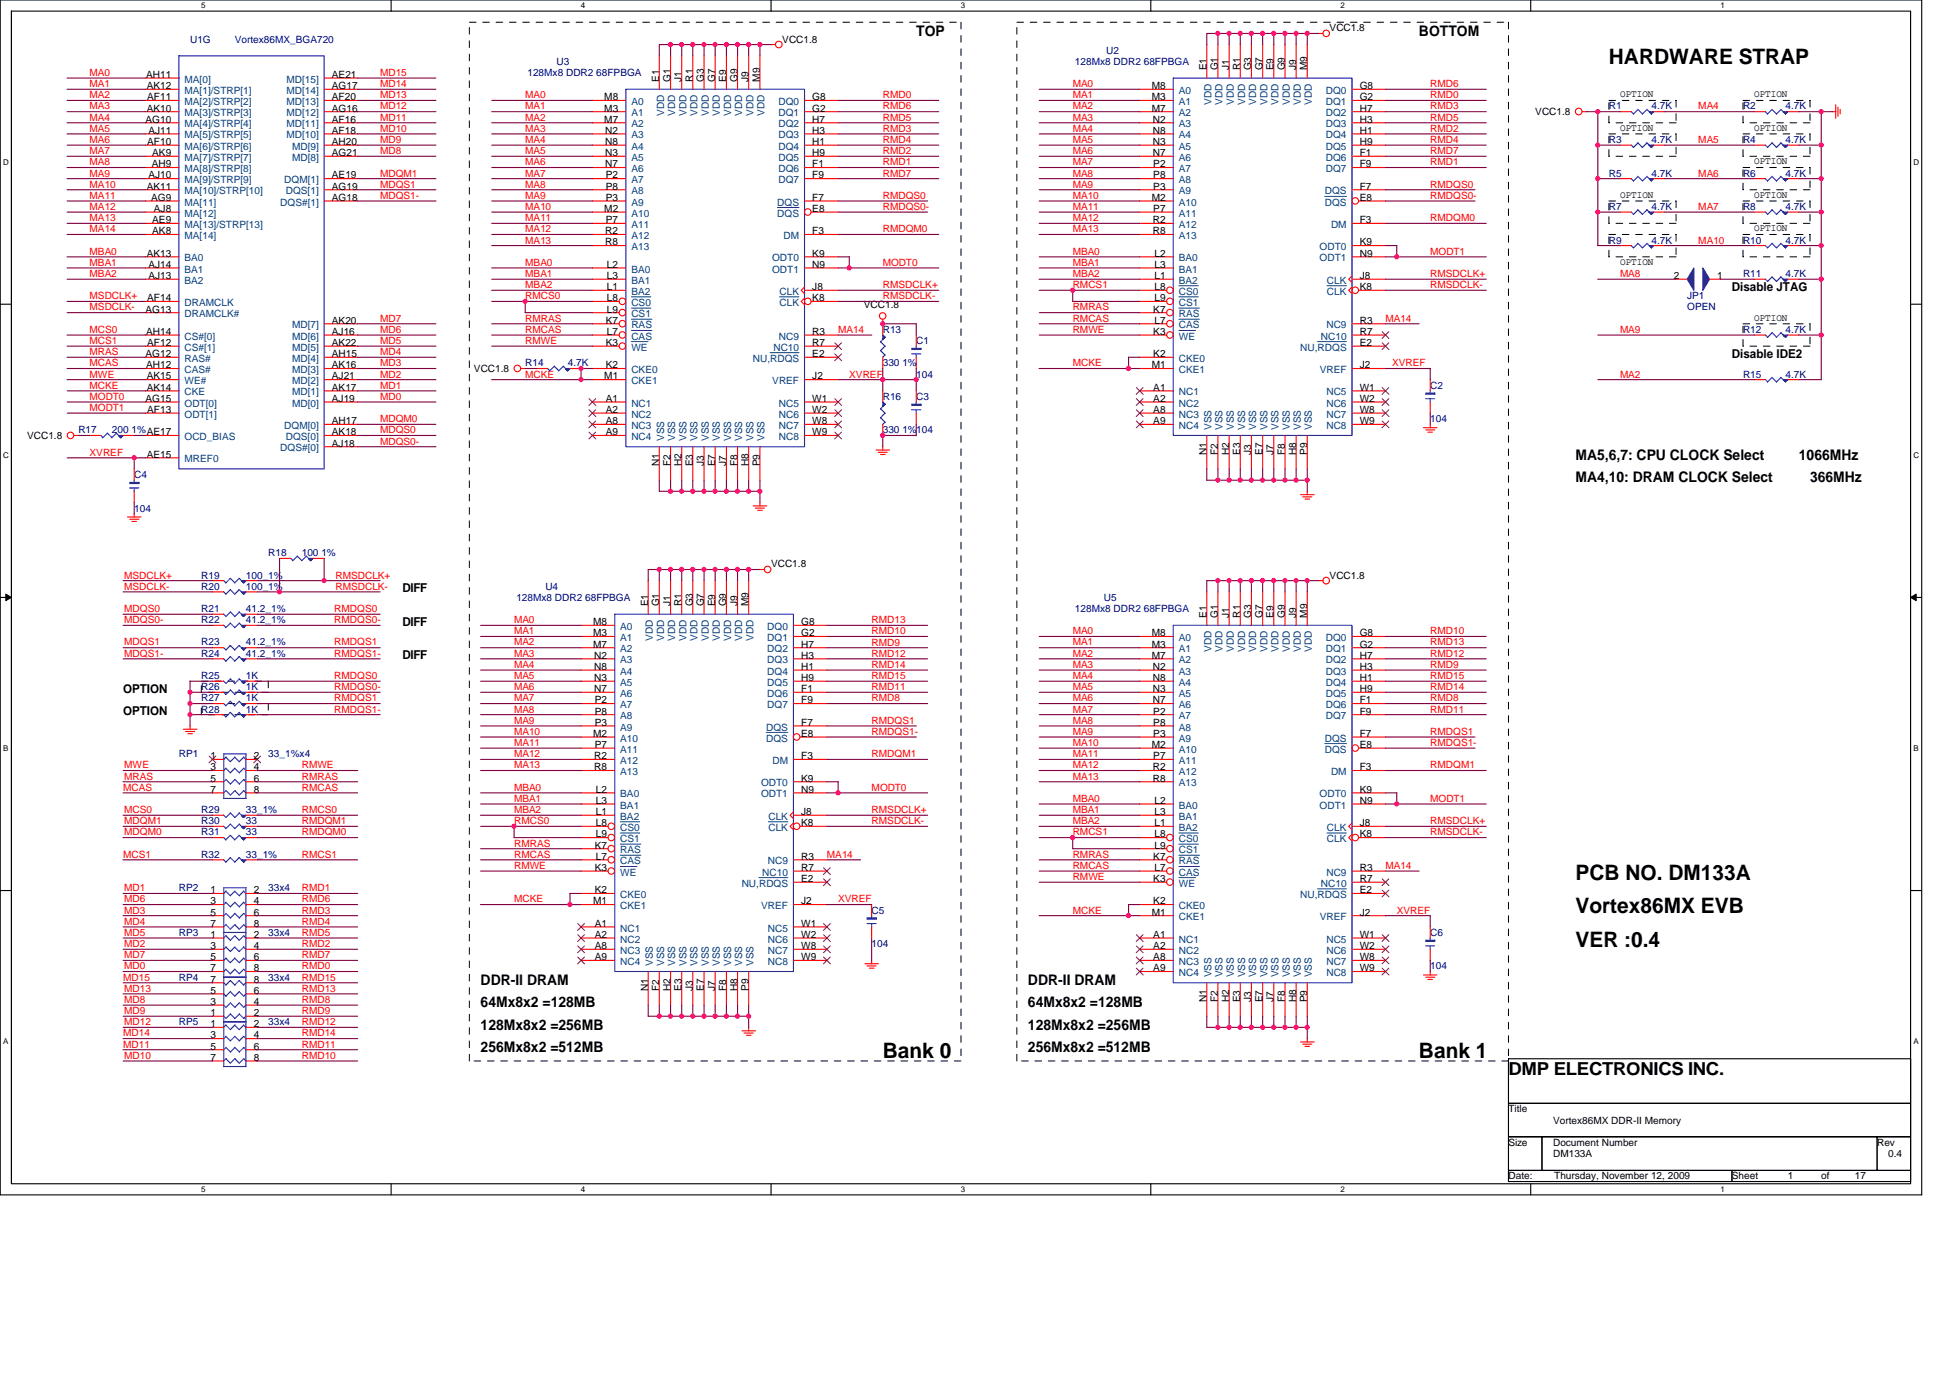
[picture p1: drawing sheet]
<svg xmlns="http://www.w3.org/2000/svg" width="297mm" height="210mm" viewBox="0 0 297 210" stroke-linecap="round" stroke-linejoin="round" font-family="sans-serif">
<defs><g id="words">
<g font-size="3.2">
<text x="245.1" y="9.8">HARDWARE STRAP</text>
<text x="240" y="134">PCB NO. DM133A</text>
<text x="240" y="139.1">Vortex86MX EVB</text>
<text x="240" y="144.3">VER :0.4</text>
<text x="134.5" y="161.3">Bank 0</text>
<text x="216.2" y="161.3">Bank 1</text>
</g>
<text font-size="2.7" x="229.8" y="163.9">DMP ELECTRONICS INC.</text>
<g font-size="2.2">
<text x="139.6" y="5.4">TOP</text>
<text x="216.2" y="5.4">BOTTOM</text>
<text x="240" y="70.1">MA5,6,7: CPU CLOCK Select</text>
<text x="274" y="70.1">1066MHz</text>
<text x="240" y="73.5">MA4,10: DRAM CLOCK Select</text>
<text x="275.7" y="73.5">366MHz</text>
<text x="73.2" y="150.1">DDR-II DRAM</text>
<text x="73.2" y="153.5">64Mx8x2 =128MB</text>
<text x="156.6" y="150.1">DDR-II DRAM</text>
<text x="156.6" y="153.5">64Mx8x2 =128MB</text>
<text x="73.2" y="156.9">128Mx8x2 =256MB</text>
<text x="73.2" y="160.3">256Mx8x2 =512MB</text>
<text x="156.6" y="160.3">256Mx8x2 =512MB</text>
<text x="156.6" y="156.9">128Mx8x2 =256MB</text>
</g>
<g font-size="1.9">
<text x="263.8" y="44.3">Disable JTAG</text>
<text x="263.8" y="54.5">Disable IDE2</text>
<text x="61.3" y="90.2">DIFF</text>
<text x="61.3" y="95.3">DIFF</text>
<text x="61.3" y="100.4">DIFF</text>
<text x="18.8" y="105.5">OPTION</text>
<text x="18.8" y="108.9">OPTION</text>
</g>
<g font-size="1.5">
<text x="202.5" y="4.8">VCC1.8</text>
<text x="22.3" y="11.9">AH11</text>
<text x="50.6" y="11.9">AE21</text>
<text x="119.2" y="6.5">VCC1.8</text>
<text x="183.8" y="10.7" transform="rotate(-90 183.8 10.7)">E1</text>
<text x="185.5" y="10.7" transform="rotate(-90 185.5 10.7)">G1</text>
<text x="187.2" y="10.7" transform="rotate(-90 187.2 10.7)">J1</text>
<text x="188.9" y="10.7" transform="rotate(-90 188.9 10.7)">R1</text>
<text x="190.6" y="10.7" transform="rotate(-90 190.6 10.7)">G3</text>
<text x="192.3" y="10.7" transform="rotate(-90 192.3 10.7)">G7</text>
<text x="194" y="10.7" transform="rotate(-90 194 10.7)">E9</text>
<text x="195.7" y="10.7" transform="rotate(-90 195.7 10.7)">G9</text>
<text x="197.4" y="10.7" transform="rotate(-90 197.4 10.7)">J9</text>
<text x="199.1" y="10.7" transform="rotate(-90 199.1 10.7)">M9</text>
<text x="22.3" y="13.6">AK12</text>
<text x="22.3" y="17">AK10</text>
<text x="22.4" y="15.3">AF11</text>
<text x="50.6" y="17">AG16</text>
<text x="50.6" y="15.3">AF20</text>
<text x="50.6" y="13.6">AG17</text>
<text x="92.1" y="15.3">M8</text>
<text x="92.1" y="17">M3</text>
<text x="100.4" y="12.4" transform="rotate(-90 100.4 12.4)">E1</text>
<text x="102.1" y="12.4" transform="rotate(-90 102.1 12.4)">G1</text>
<text x="103.8" y="12.4" transform="rotate(-90 103.8 12.4)">J1</text>
<text x="105.5" y="12.4" transform="rotate(-90 105.5 12.4)">R1</text>
<text x="107.2" y="12.4" transform="rotate(-90 107.2 12.4)">G3</text>
<text x="108.9" y="12.4" transform="rotate(-90 108.9 12.4)">G7</text>
<text x="110.6" y="12.4" transform="rotate(-90 110.6 12.4)">E9</text>
<text x="112.3" y="12.4" transform="rotate(-90 112.3 12.4)">G9</text>
<text x="114" y="12.4" transform="rotate(-90 114 12.4)">J9</text>
<text x="115.7" y="12.4" transform="rotate(-90 115.7 12.4)">M9</text>
<text x="123.7" y="15.3">G8</text>
<text x="123.7" y="17">G2</text>
<text x="175.4" y="13.6">M8</text>
<text x="175.4" y="15.3">M3</text>
<text x="175.4" y="17">M7</text>
<text x="207.1" y="13.6">G8</text>
<text x="207.1" y="15.3">G2</text>
<text x="207.1" y="17">H7</text>
<text x="233.9" y="17.5">VCC1.8</text>
<text x="246.8" y="14.8">OPTION</text>
<text x="267.2" y="14.8">OPTION</text>
<text x="22.2" y="18.7">AG10</text>
<text x="22.4" y="22.1">AF10</text>
<text x="22.6" y="20.4">AJ11</text>
<text x="23.2" y="23.8">AK9</text>
<text x="50.6" y="20.4">AF18</text>
<text x="50.6" y="18.7">AF16</text>
<text x="50.6" y="23.8">AG21</text>
<text x="50.6" y="22.1">AH20</text>
<text x="92.1" y="18.7">M7</text>
<text x="92.2" y="20.4">N2</text>
<text x="92.2" y="22.1">N8</text>
<text x="92.2" y="23.8">N3</text>
<text x="123.7" y="18.7">H7</text>
<text x="123.7" y="20.4">H3</text>
<text x="123.7" y="22.1">H1</text>
<text x="123.7" y="23.8">H9</text>
<text x="175.6" y="18.7">N2</text>
<text x="175.6" y="20.4">N8</text>
<text x="175.6" y="22.1">N3</text>
<text x="175.6" y="23.8">N7</text>
<text x="207.1" y="18.7">H3</text>
<text x="207.1" y="20.4">H1</text>
<text x="207.1" y="22.1">H9</text>
<text x="207.1" y="23.8">F1</text>
<text x="246.8" y="19.9">OPTION</text>
<text x="267.2" y="19.9">OPTION</text>
<text x="22.3" y="28.9">AK11</text>
<text x="22.6" y="27.2">AJ10</text>
<text x="23.1" y="25.5">AH9</text>
<text x="50.6" y="27.2">AE19</text>
<text x="50.6" y="28.9">AG19</text>
<text x="92.2" y="25.5">N7</text>
<text x="92.3" y="27.2">P2</text>
<text x="92.3" y="28.9">P8</text>
<text x="123.7" y="25.5">F1</text>
<text x="123.7" y="27.2">F9</text>
<text x="175.7" y="25.5">P2</text>
<text x="175.7" y="27.2">P8</text>
<text x="175.7" y="28.9">P3</text>
<text x="207.1" y="25.5">F9</text>
<text x="207.1" y="28.9">F7</text>
<text x="267.2" y="25">OPTION</text>
<text x="23" y="30.6">AG9</text>
<text x="23.2" y="34">AE9</text>
<text x="23.2" y="35.7">AK8</text>
<text x="23.4" y="32.3">AJ8</text>
<text x="50.6" y="30.6">AG18</text>
<text x="92.1" y="32.3">M2</text>
<text x="92.2" y="35.7">R2</text>
<text x="92.3" y="30.6">P3</text>
<text x="92.3" y="34">P7</text>
<text x="123.7" y="35.7">F3</text>
<text x="123.7" y="30.6">F7</text>
<text x="123.7" y="32.3">E8</text>
<text x="175.4" y="30.6">M2</text>
<text x="175.6" y="34">R2</text>
<text x="175.6" y="35.7">R8</text>
<text x="175.7" y="32.3">P7</text>
<text x="207.1" y="34">F3</text>
<text x="207.1" y="30.6">E8</text>
<text x="246.8" y="30.1">OPTION</text>
<text x="267.2" y="30.1">OPTION</text>
<text x="267.2" y="35.2">OPTION</text>
<text x="22.3" y="39.1">AK13</text>
<text x="22.6" y="40.8">AJ14</text>
<text x="92.2" y="37.4">R8</text>
<text x="92.5" y="40.8">L2</text>
<text x="123.7" y="39.1">K9</text>
<text x="123.7" y="40.8">N9</text>
<text x="175.8" y="39.1">L2</text>
<text x="175.8" y="40.8">L3</text>
<text x="207.1" y="37.4">K9</text>
<text x="207.1" y="39.1">N9</text>
<text x="246.8" y="40.3">OPTION</text>
<text x="22.2" y="47.6">AG13</text>
<text x="22.4" y="45.9">AF14</text>
<text x="22.6" y="42.5">AJ13</text>
<text x="92.5" y="42.5">L3</text>
<text x="92.5" y="45.9">L8</text>
<text x="92.5" y="44.2">L1</text>
<text x="92.5" y="47.6">L9</text>
<text x="123.7" y="44.2">J8</text>
<text x="123.7" y="45.9">K8</text>
<text x="131.6" y="47">VCC1.8</text>
<text x="175.7" y="47.6">K7</text>
<text x="175.8" y="44.2">L8</text>
<text x="175.8" y="42.5">L1</text>
<text x="175.8" y="45.9">L9</text>
<text x="207.1" y="42.5">J8</text>
<text x="207.1" y="44.2">K8</text>
<text x="255" y="42.5">2</text>
<text x="261.6" y="42.5">1</text>
<text x="22.3" y="51">AH14</text>
<text x="22.4" y="52.7">AF12</text>
<text x="50.6" y="52.7">AK22</text>
<text x="50.6" y="51">AJ16</text>
<text x="50.6" y="49.3">AK20</text>
<text x="92.3" y="49.3">K7</text>
<text x="92.3" y="52.7">K3</text>
<text x="92.5" y="51">L7</text>
<text x="123.7" y="51">R3</text>
<text x="123.7" y="52.7">R7</text>
<text x="175.7" y="51">K3</text>
<text x="175.8" y="49.3">L7</text>
<text x="207.1" y="49.3">R3</text>
<text x="207.1" y="51">R7</text>
<text x="207.1" y="52.7">E2</text>
<text x="267.2" y="48.9">OPTION</text>
<text x="22.2" y="54.4">AG12</text>
<text x="22.3" y="56.1">AH12</text>
<text x="22.3" y="59.5">AK14</text>
<text x="22.3" y="57.8">AK15</text>
<text x="50.6" y="59.5">AK17</text>
<text x="50.6" y="57.8">AJ21</text>
<text x="50.6" y="56.1">AK16</text>
<text x="50.6" y="54.4">AH15</text>
<text x="72.2" y="56.7">VCC1.8</text>
<text x="92.1" y="57.8">M1</text>
<text x="92.3" y="56.1">K2</text>
<text x="123.7" y="54.4">E2</text>
<text x="123.7" y="57.8">J2</text>
<text x="175.4" y="56.1">M1</text>
<text x="175.7" y="54.4">K2</text>
<text x="175.7" y="59.5">A1</text>
<text x="207.1" y="56.1">J2</text>
<text x="207.1" y="59.5">W1</text>
<text x="22.2" y="61.2">AG15</text>
<text x="22.4" y="62.9">AF13</text>
<text x="50.6" y="64.6">AH17</text>
<text x="50.6" y="61.2">AJ19</text>
<text x="92.3" y="61.2">A1</text>
<text x="92.3" y="62.9">A2</text>
<text x="92.3" y="64.6">A8</text>
<text x="123.7" y="61.2">W1</text>
<text x="123.7" y="62.9">W2</text>
<text x="123.7" y="64.6">W8</text>
<text x="175.7" y="61.2">A2</text>
<text x="175.7" y="62.9">A8</text>
<text x="175.7" y="64.6">A9</text>
<text x="207.1" y="61.2">W2</text>
<text x="207.1" y="62.9">W8</text>
<text x="207.1" y="64.6">W9</text>
<text x="4.1" y="66.9">VCC1.8</text>
<text x="22.3" y="69.7">AE15</text>
<text x="50.6" y="68.1">AJ18</text>
<text x="50.6" y="66.3">AK18</text>
<text x="92.3" y="66.3">A9</text>
<text x="100.4" y="71" transform="rotate(-90 100.4 71)">N1</text>
<text x="102.1" y="71" transform="rotate(-90 102.1 71)">F2</text>
<text x="103.8" y="71" transform="rotate(-90 103.8 71)">H2</text>
<text x="105.5" y="71" transform="rotate(-90 105.5 71)">E3</text>
<text x="107.2" y="71" transform="rotate(-90 107.2 71)">J3</text>
<text x="108.9" y="71" transform="rotate(-90 108.9 71)">E7</text>
<text x="110.6" y="71" transform="rotate(-90 110.6 71)">J7</text>
<text x="112.3" y="71" transform="rotate(-90 112.3 71)">F8</text>
<text x="114" y="71" transform="rotate(-90 114 71)">H8</text>
<text x="115.7" y="71" transform="rotate(-90 115.7 71)">P9</text>
<text x="123.7" y="66.3">W9</text>
<text x="183.8" y="69.3" transform="rotate(-90 183.8 69.3)">N1</text>
<text x="185.5" y="69.3" transform="rotate(-90 185.5 69.3)">F2</text>
<text x="187.2" y="69.3" transform="rotate(-90 187.2 69.3)">H2</text>
<text x="188.9" y="69.3" transform="rotate(-90 188.9 69.3)">E3</text>
<text x="190.6" y="69.3" transform="rotate(-90 190.6 69.3)">J3</text>
<text x="192.3" y="69.3" transform="rotate(-90 192.3 69.3)">E7</text>
<text x="194" y="69.3" transform="rotate(-90 194 69.3)">J7</text>
<text x="195.7" y="69.3" transform="rotate(-90 195.7 69.3)">F8</text>
<text x="197.4" y="69.3" transform="rotate(-90 197.4 69.3)">H8</text>
<text x="199.1" y="69.3" transform="rotate(-90 199.1 69.3)">P9</text>
<text x="117.5" y="86.5">VCC1.8</text>
<text x="202.5" y="88.2">VCC1.8</text>
<text x="90.4" y="95.3">M8</text>
<text x="98.7" y="92.4" transform="rotate(-90 98.7 92.4)">E1</text>
<text x="100.4" y="92.4" transform="rotate(-90 100.4 92.4)">G1</text>
<text x="102.1" y="92.4" transform="rotate(-90 102.1 92.4)">J1</text>
<text x="103.8" y="92.4" transform="rotate(-90 103.8 92.4)">R1</text>
<text x="105.5" y="92.4" transform="rotate(-90 105.5 92.4)">G3</text>
<text x="107.2" y="92.4" transform="rotate(-90 107.2 92.4)">G7</text>
<text x="108.9" y="92.4" transform="rotate(-90 108.9 92.4)">E9</text>
<text x="110.6" y="92.4" transform="rotate(-90 110.6 92.4)">G9</text>
<text x="112.3" y="92.4" transform="rotate(-90 112.3 92.4)">J9</text>
<text x="114" y="92.4" transform="rotate(-90 114 92.4)">M9</text>
<text x="122" y="95.3">G8</text>
<text x="183.8" y="94.1" transform="rotate(-90 183.8 94.1)">E1</text>
<text x="185.5" y="94.1" transform="rotate(-90 185.5 94.1)">G1</text>
<text x="187.2" y="94.1" transform="rotate(-90 187.2 94.1)">J1</text>
<text x="188.9" y="94.1" transform="rotate(-90 188.9 94.1)">R1</text>
<text x="190.6" y="94.1" transform="rotate(-90 190.6 94.1)">G3</text>
<text x="192.3" y="94.1" transform="rotate(-90 192.3 94.1)">G7</text>
<text x="194" y="94.1" transform="rotate(-90 194 94.1)">E9</text>
<text x="195.7" y="94.1" transform="rotate(-90 195.7 94.1)">G9</text>
<text x="197.4" y="94.1" transform="rotate(-90 197.4 94.1)">J9</text>
<text x="199.1" y="94.1" transform="rotate(-90 199.1 94.1)">M9</text>
<text x="90.4" y="97">M3</text>
<text x="90.4" y="98.7">M7</text>
<text x="90.5" y="100.4">N2</text>
<text x="122" y="97">G2</text>
<text x="122" y="98.7">H7</text>
<text x="122" y="100.4">H3</text>
<text x="175.4" y="97">M8</text>
<text x="175.4" y="98.7">M3</text>
<text x="175.4" y="100.4">M7</text>
<text x="207.1" y="97">G8</text>
<text x="207.1" y="98.7">G2</text>
<text x="207.1" y="100.4">H7</text>
<text x="90.5" y="102.1">N8</text>
<text x="90.5" y="103.8">N3</text>
<text x="90.5" y="105.5">N7</text>
<text x="90.6" y="107.2">P2</text>
<text x="122" y="102.1">H1</text>
<text x="122" y="103.8">H9</text>
<text x="122" y="105.5">F1</text>
<text x="122" y="107.2">F9</text>
<text x="175.6" y="102.1">N2</text>
<text x="175.6" y="103.8">N8</text>
<text x="175.6" y="105.5">N3</text>
<text x="175.6" y="107.2">N7</text>
<text x="207.1" y="102.1">H3</text>
<text x="207.1" y="103.8">H1</text>
<text x="207.1" y="105.5">H9</text>
<text x="207.1" y="107.2">F1</text>
<text x="90.4" y="112.3">M2</text>
<text x="90.6" y="108.9">P8</text>
<text x="90.6" y="110.6">P3</text>
<text x="90.6" y="114">P7</text>
<text x="122" y="110.6">F7</text>
<text x="122" y="112.3">E8</text>
<text x="175.4" y="114">M2</text>
<text x="175.7" y="108.9">P2</text>
<text x="175.7" y="110.6">P8</text>
<text x="175.7" y="112.3">P3</text>
<text x="207.1" y="108.9">F9</text>
<text x="207.1" y="112.3">F7</text>
<text x="207.1" y="114">E8</text>
<text x="32" y="115.7">1</text>
<text x="32" y="117.4">3</text>
<text x="32" y="119.1">5</text>
<text x="38.6" y="115.7">2</text>
<text x="38.6" y="117.4">4</text>
<text x="38.6" y="119.1">6</text>
<text x="90.5" y="115.7">R2</text>
<text x="90.5" y="117.4">R8</text>
<text x="122" y="115.7">F3</text>
<text x="122" y="119.1">K9</text>
<text x="175.6" y="117.4">R2</text>
<text x="175.6" y="119.1">R8</text>
<text x="175.7" y="115.7">P7</text>
<text x="207.1" y="117.4">F3</text>
<text x="32" y="120.8">7</text>
<text x="38.6" y="120.8">8</text>
<text x="90.8" y="120.8">L2</text>
<text x="90.8" y="122.5">L3</text>
<text x="90.8" y="125.9">L8</text>
<text x="90.8" y="124.2">L1</text>
<text x="122" y="124.2">J8</text>
<text x="122" y="125.9">K8</text>
<text x="122" y="120.8">N9</text>
<text x="175.8" y="122.5">L2</text>
<text x="175.8" y="124.2">L3</text>
<text x="175.8" y="125.9">L1</text>
<text x="207.1" y="125.9">J8</text>
<text x="207.1" y="120.8">K9</text>
<text x="207.1" y="122.5">N9</text>
<text x="90.6" y="129.3">K7</text>
<text x="90.8" y="131">L7</text>
<text x="90.8" y="127.6">L9</text>
<text x="122" y="131">R3</text>
<text x="175.7" y="131">K7</text>
<text x="175.8" y="127.6">L8</text>
<text x="175.8" y="129.3">L9</text>
<text x="207.1" y="127.6">K8</text>
<text x="32" y="136.1">1</text>
<text x="32" y="137.8">3</text>
<text x="38.6" y="136.1">2</text>
<text x="38.6" y="137.8">4</text>
<text x="90.4" y="137.8">M1</text>
<text x="90.6" y="132.7">K3</text>
<text x="90.6" y="136.1">K2</text>
<text x="122" y="132.7">R7</text>
<text x="122" y="134.4">E2</text>
<text x="122" y="137.8">J2</text>
<text x="175.7" y="134.4">K3</text>
<text x="175.7" y="137.8">K2</text>
<text x="175.8" y="132.7">L7</text>
<text x="207.1" y="132.7">R3</text>
<text x="207.1" y="134.4">R7</text>
<text x="207.1" y="136.1">E2</text>
<text x="32" y="142.9">1</text>
<text x="32" y="139.5">5</text>
<text x="32" y="141.2">7</text>
<text x="38.6" y="142.9">2</text>
<text x="38.6" y="139.5">6</text>
<text x="38.6" y="141.2">8</text>
<text x="90.6" y="141.2">A1</text>
<text x="90.6" y="142.9">A2</text>
<text x="122" y="141.2">W1</text>
<text x="122" y="142.9">W2</text>
<text x="175.4" y="139.5">M1</text>
<text x="175.7" y="142.9">A1</text>
<text x="207.1" y="139.5">J2</text>
<text x="207.1" y="142.9">W1</text>
<text x="32" y="144.6">3</text>
<text x="32" y="146.3">5</text>
<text x="32" y="148">7</text>
<text x="32" y="149.7">7</text>
<text x="38.6" y="144.6">4</text>
<text x="38.6" y="146.3">6</text>
<text x="38.6" y="148">8</text>
<text x="38.6" y="149.7">8</text>
<text x="90.6" y="144.6">A8</text>
<text x="90.6" y="146.3">A9</text>
<text x="122" y="144.6">W8</text>
<text x="122" y="146.3">W9</text>
<text x="175.7" y="144.6">A2</text>
<text x="175.7" y="146.3">A8</text>
<text x="175.7" y="148">A9</text>
<text x="207.1" y="144.6">W2</text>
<text x="207.1" y="146.3">W8</text>
<text x="207.1" y="148">W9</text>
<text x="32" y="154.8">1</text>
<text x="32" y="153.1">3</text>
<text x="32" y="151.4">5</text>
<text x="38.6" y="154.8">2</text>
<text x="38.6" y="153.1">4</text>
<text x="38.6" y="151.4">6</text>
<text x="98.7" y="151" transform="rotate(-90 98.7 151)">N1</text>
<text x="100.4" y="151" transform="rotate(-90 100.4 151)">F2</text>
<text x="102.1" y="151" transform="rotate(-90 102.1 151)">H2</text>
<text x="103.8" y="151" transform="rotate(-90 103.8 151)">E3</text>
<text x="105.5" y="151" transform="rotate(-90 105.5 151)">J3</text>
<text x="107.2" y="151" transform="rotate(-90 107.2 151)">E7</text>
<text x="108.9" y="151" transform="rotate(-90 108.9 151)">J7</text>
<text x="110.6" y="151" transform="rotate(-90 110.6 151)">F8</text>
<text x="112.3" y="151" transform="rotate(-90 112.3 151)">H8</text>
<text x="114" y="151" transform="rotate(-90 114 151)">P9</text>
<text x="183.8" y="152.7" transform="rotate(-90 183.8 152.7)">N1</text>
<text x="185.5" y="152.7" transform="rotate(-90 185.5 152.7)">F2</text>
<text x="187.2" y="152.7" transform="rotate(-90 187.2 152.7)">H2</text>
<text x="188.9" y="152.7" transform="rotate(-90 188.9 152.7)">E3</text>
<text x="190.6" y="152.7" transform="rotate(-90 190.6 152.7)">J3</text>
<text x="192.3" y="152.7" transform="rotate(-90 192.3 152.7)">E7</text>
<text x="194" y="152.7" transform="rotate(-90 194 152.7)">J7</text>
<text x="195.7" y="152.7" transform="rotate(-90 195.7 152.7)">F8</text>
<text x="197.4" y="152.7" transform="rotate(-90 197.4 152.7)">H8</text>
<text x="199.1" y="152.7" transform="rotate(-90 199.1 152.7)">P9</text>
<text x="32" y="156.5">1</text>
<text x="32" y="158.2">3</text>
<text x="32" y="159.9">5</text>
<text x="32" y="161.6">7</text>
<text x="38.6" y="156.5">2</text>
<text x="38.6" y="158.2">4</text>
<text x="38.6" y="159.9">6</text>
<text x="38.6" y="161.6">8</text>
<text x="229.8" y="169.5">Title</text>
<text x="236.6" y="171.2">Vortex86MX DDR-II Memory</text>
<text x="229.8" y="174.6">Size</text>
<text x="229.8" y="179.7">Date:</text>
<text x="236.6" y="174.6">Document Number</text>
<text x="236.6" y="176.3">DM133A</text>
<text x="236.7" y="179.7">Thursday, November 12, 2009</text>
<text x="263.8" y="179.7">Sheet</text>
<text x="272.3" y="179.7">1</text>
<text x="277.4" y="179.7">of</text>
<text x="282.5" y="179.7">17</text>
<text x="285.9" y="174.6">Rev</text>
<text x="287.6" y="176.3">0.4</text>
</g>
<g font-size="1.5" fill="#f00">
<text x="13.6" y="11.6">MA0</text>
<text x="57.9" y="11.6">MD15</text>
<text x="13.6" y="15">MA2</text>
<text x="13.6" y="16.7">MA3</text>
<text x="13.6" y="13.3">MA1</text>
<text x="57.9" y="16.7">MD12</text>
<text x="57.9" y="15">MD13</text>
<text x="57.9" y="13.3">MD14</text>
<text x="80" y="16.7">MA1</text>
<text x="80" y="15">MA0</text>
<text x="134.5" y="15">RMD0</text>
<text x="134.5" y="16.7">RMD6</text>
<text x="163.4" y="15">MA1</text>
<text x="163.4" y="16.7">MA2</text>
<text x="163.4" y="13.3">MA0</text>
<text x="217.9" y="16.7">RMD3</text>
<text x="217.9" y="15">RMD0</text>
<text x="217.9" y="13.3">RMD6</text>
<text x="258.7" y="16.7">MA4</text>
<text x="13.6" y="21.8">MA6</text>
<text x="13.6" y="18.4">MA4</text>
<text x="13.6" y="23.5">MA7</text>
<text x="13.6" y="20.1">MA5</text>
<text x="57.9" y="21.8">MD9</text>
<text x="57.9" y="23.5">MD8</text>
<text x="57.9" y="20.1">MD10</text>
<text x="57.9" y="18.4">MD11</text>
<text x="80" y="18.4">MA2</text>
<text x="80" y="23.5">MA5</text>
<text x="80" y="21.8">MA4</text>
<text x="80" y="20.1">MA3</text>
<text x="134.5" y="20.1">RMD3</text>
<text x="134.5" y="23.5">RMD2</text>
<text x="134.5" y="21.8">RMD4</text>
<text x="134.5" y="18.4">RMD5</text>
<text x="163.4" y="18.4">MA3</text>
<text x="163.4" y="23.5">MA6</text>
<text x="163.4" y="20.1">MA4</text>
<text x="163.4" y="21.8">MA5</text>
<text x="217.9" y="23.5">RMD7</text>
<text x="217.9" y="21.8">RMD4</text>
<text x="217.9" y="20.1">RMD2</text>
<text x="217.9" y="18.4">RMD5</text>
<text x="258.7" y="21.8">MA5</text>
<text x="13.6" y="26.9">MA9</text>
<text x="13.6" y="25.2">MA8</text>
<text x="13.6" y="28.6">MA10</text>
<text x="57.9" y="26.9">MDQM1</text>
<text x="57.9" y="28.6">MDQS1</text>
<text x="80" y="25.2">MA6</text>
<text x="80" y="28.6">MA8</text>
<text x="80" y="26.9">MA7</text>
<text x="134.5" y="26.9">RMD7</text>
<text x="134.5" y="25.2">RMD1</text>
<text x="163.4" y="25.2">MA7</text>
<text x="163.4" y="28.6">MA9</text>
<text x="163.4" y="26.9">MA8</text>
<text x="217.9" y="28.6">RMDQS0</text>
<text x="217.9" y="25.2">RMD1</text>
<text x="258.7" y="26.9">MA6</text>
<text x="13.6" y="30.3">MA11</text>
<text x="13.6" y="32">MA12</text>
<text x="13.6" y="33.7">MA13</text>
<text x="13.6" y="35.4">MA14</text>
<text x="57.9" y="30.3">MDQS1-</text>
<text x="80" y="35.4">MA12</text>
<text x="80" y="32">MA10</text>
<text x="80" y="30.3">MA9</text>
<text x="80" y="33.7">MA11</text>
<text x="134.5" y="32">RMDQS0-</text>
<text x="134.5" y="30.3">RMDQS0</text>
<text x="134.5" y="35.4">RMDQM0</text>
<text x="163.4" y="35.4">MA13</text>
<text x="163.4" y="30.3">MA10</text>
<text x="163.4" y="32">MA11</text>
<text x="163.4" y="33.7">MA12</text>
<text x="217.9" y="33.7">RMDQM0</text>
<text x="217.9" y="30.3">RMDQS0-</text>
<text x="258.7" y="32">MA7</text>
<text x="13.6" y="38.8">MBA0</text>
<text x="13.6" y="40.5">MBA1</text>
<text x="80" y="37.1">MA13</text>
<text x="80" y="40.5">MBA0</text>
<text x="134.5" y="40.5">MODT0</text>
<text x="163.4" y="38.8">MBA0</text>
<text x="163.4" y="40.5">MBA1</text>
<text x="217.9" y="38.8">MODT1</text>
<text x="258.7" y="37.1">MA10</text>
<text x="13.6" y="45.6">MSDCLK+</text>
<text x="13.6" y="47.3">MSDCLK-</text>
<text x="13.6" y="42.2">MBA2</text>
<text x="80" y="45.6">RMCS0</text>
<text x="80" y="43.9">MBA2</text>
<text x="80" y="42.2">MBA1</text>
<text x="134.5" y="43.9">RMSDCLK+</text>
<text x="134.5" y="45.6">RMSDCLK-</text>
<text x="163.4" y="47.3">RMRAS</text>
<text x="163.4" y="42.2">MBA2</text>
<text x="163.4" y="43.9">RMCS1</text>
<text x="217.9" y="43.9">RMSDCLK-</text>
<text x="217.9" y="42.2">RMSDCLK+</text>
<text x="246.8" y="42.2">MA8</text>
<text x="13.6" y="50.7">MCS0</text>
<text x="13.6" y="52.4">MCS1</text>
<text x="57.9" y="49">MD7</text>
<text x="57.9" y="52.4">MD5</text>
<text x="57.9" y="50.7">MD6</text>
<text x="80" y="49">RMRAS</text>
<text x="80" y="52.4">RMWE</text>
<text x="80" y="50.7">RMCAS</text>
<text x="127.7" y="50.7">MA14</text>
<text x="163.4" y="50.7">RMWE</text>
<text x="163.4" y="49">RMCAS</text>
<text x="211" y="49">MA14</text>
<text x="246.8" y="50.7">MA9</text>
<text x="13.6" y="54.1">MRAS</text>
<text x="13.6" y="57.5">MWE</text>
<text x="13.6" y="55.8">MCAS</text>
<text x="13.6" y="59.2">MCKE</text>
<text x="57.9" y="55.8">MD3</text>
<text x="57.9" y="57.5">MD2</text>
<text x="57.9" y="54.1">MD4</text>
<text x="57.9" y="59.2">MD1</text>
<text x="80" y="57.5">MCKE</text>
<text x="129.4" y="57.5">XVREF</text>
<text x="163.4" y="55.8">MCKE</text>
<text x="212.1" y="55.8">XVREF</text>
<text x="246.8" y="57.5">MA2</text>
<text x="13.6" y="60.9">MODT0</text>
<text x="13.6" y="62.6">MODT1</text>
<text x="57.9" y="64.3">MDQM0</text>
<text x="57.9" y="60.9">MD0</text>
<text x="13.6" y="69.4">XVREF</text>
<text x="57.9" y="66">MDQS0</text>
<text x="57.9" y="67.7">MDQS0-</text>
<text x="18.9" y="89.9">MSDCLK-</text>
<text x="18.9" y="88.2">MSDCLK+</text>
<text x="51.1" y="89.9">RMSDCLK-</text>
<text x="51.1" y="88.2">RMSDCLK+</text>
<text x="18.9" y="93.3">MDQS0</text>
<text x="18.9" y="95">MDQS0-</text>
<text x="50.9" y="95">RMDQS0-</text>
<text x="50.9" y="93.3">RMDQS0</text>
<text x="78.3" y="95">MA0</text>
<text x="132.8" y="95">RMD13</text>
<text x="18.9" y="98.4">MDQS1</text>
<text x="18.9" y="100.1">MDQS1-</text>
<text x="50.9" y="98.4">RMDQS1</text>
<text x="50.9" y="100.1">RMDQS1-</text>
<text x="78.3" y="101.8">MA4</text>
<text x="78.3" y="98.4">MA2</text>
<text x="78.3" y="100.1">MA3</text>
<text x="78.3" y="96.7">MA1</text>
<text x="132.8" y="100.1">RMD12</text>
<text x="132.8" y="98.4">RMD9</text>
<text x="132.8" y="96.7">RMD10</text>
<text x="132.8" y="101.8">RMD14</text>
<text x="163.4" y="100.1">MA2</text>
<text x="163.4" y="96.7">MA0</text>
<text x="163.4" y="101.8">MA3</text>
<text x="163.4" y="98.4">MA1</text>
<text x="217.9" y="101.8">RMD9</text>
<text x="217.9" y="100.1">RMD12</text>
<text x="217.9" y="96.7">RMD10</text>
<text x="217.9" y="98.4">RMD13</text>
<text x="50.9" y="103.5">RMDQS0</text>
<text x="50.9" y="106.9">RMDQS1</text>
<text x="50.9" y="105.2">RMDQS0-</text>
<text x="78.3" y="105.2">MA6</text>
<text x="78.3" y="103.5">MA5</text>
<text x="78.3" y="106.9">MA7</text>
<text x="132.8" y="103.5">RMD15</text>
<text x="132.8" y="105.2">RMD11</text>
<text x="132.8" y="106.9">RMD8</text>
<text x="163.4" y="103.5">MA4</text>
<text x="163.4" y="106.9">MA6</text>
<text x="163.4" y="105.2">MA5</text>
<text x="217.9" y="105.2">RMD14</text>
<text x="217.9" y="106.9">RMD8</text>
<text x="217.9" y="103.5">RMD15</text>
<text x="50.9" y="108.6">RMDQS1-</text>
<text x="78.3" y="113.7">MA11</text>
<text x="78.3" y="108.6">MA8</text>
<text x="78.3" y="110.3">MA9</text>
<text x="78.3" y="112">MA10</text>
<text x="132.8" y="112">RMDQS1-</text>
<text x="132.8" y="110.3">RMDQS1</text>
<text x="163.4" y="110.3">MA8</text>
<text x="163.4" y="112">MA9</text>
<text x="163.4" y="113.7">MA10</text>
<text x="163.4" y="108.6">MA7</text>
<text x="217.9" y="108.6">RMD11</text>
<text x="217.9" y="112">RMDQS1</text>
<text x="217.9" y="113.7">RMDQS1-</text>
<text x="18.9" y="117.1">MWE</text>
<text x="18.9" y="118.8">MRAS</text>
<text x="46" y="117.1">RMWE</text>
<text x="46" y="118.8">RMRAS</text>
<text x="78.3" y="115.4">MA12</text>
<text x="78.3" y="117.1">MA13</text>
<text x="132.8" y="115.4">RMDQM1</text>
<text x="163.4" y="115.4">MA11</text>
<text x="163.4" y="117.1">MA12</text>
<text x="163.4" y="118.8">MA13</text>
<text x="217.9" y="117.1">RMDQM1</text>
<text x="18.8" y="120.5">MCAS</text>
<text x="18.9" y="125.6">MDQM1</text>
<text x="18.9" y="123.9">MCS0</text>
<text x="46" y="125.6">RMDQM1</text>
<text x="46" y="120.5">RMCAS</text>
<text x="46" y="123.9">RMCS0</text>
<text x="78.3" y="123.9">MBA2</text>
<text x="78.3" y="125.6">RMCS0</text>
<text x="78.3" y="120.5">MBA0</text>
<text x="78.3" y="122.2">MBA1</text>
<text x="132.8" y="120.5">MODT0</text>
<text x="132.8" y="123.9">RMSDCLK+</text>
<text x="132.8" y="125.6">RMSDCLK-</text>
<text x="163.4" y="122.2">MBA0</text>
<text x="163.4" y="123.9">MBA1</text>
<text x="163.4" y="125.6">MBA2</text>
<text x="217.9" y="125.6">RMSDCLK+</text>
<text x="217.9" y="122.2">MODT1</text>
<text x="18.8" y="130.7">MCS1</text>
<text x="18.9" y="127.3">MDQM0</text>
<text x="46" y="127.3">RMDQM0</text>
<text x="46" y="130.7">RMCS1</text>
<text x="78.3" y="130.7">RMCAS</text>
<text x="78.3" y="129">RMRAS</text>
<text x="126" y="130.7">MA14</text>
<text x="163.4" y="130.7">RMRAS</text>
<text x="163.4" y="127.3">RMCS1</text>
<text x="217.9" y="127.3">RMSDCLK-</text>
<text x="18.9" y="135.8">MD1</text>
<text x="18.9" y="137.5">MD6</text>
<text x="46" y="137.5">RMD6</text>
<text x="46" y="135.8">RMD1</text>
<text x="78.3" y="137.5">MCKE</text>
<text x="78.3" y="132.4">RMWE</text>
<text x="127.7" y="137.5">XVREF</text>
<text x="163.4" y="132.4">RMCAS</text>
<text x="163.4" y="134.1">RMWE</text>
<text x="211" y="132.4">MA14</text>
<text x="18.9" y="140.9">MD4</text>
<text x="18.9" y="139.2">MD3</text>
<text x="18.9" y="142.6">MD5</text>
<text x="46" y="142.6">RMD5</text>
<text x="46" y="139.2">RMD3</text>
<text x="46" y="140.9">RMD4</text>
<text x="163.4" y="139.2">MCKE</text>
<text x="212.8" y="139.2">XVREF</text>
<text x="18.8" y="149.4">MD15</text>
<text x="18.9" y="144.3">MD2</text>
<text x="18.9" y="146">MD7</text>
<text x="18.9" y="147.7">MD0</text>
<text x="46" y="144.3">RMD2</text>
<text x="46" y="147.7">RMD0</text>
<text x="46" y="146">RMD7</text>
<text x="46" y="149.4">RMD15</text>
<text x="18.9" y="151.1">MD13</text>
<text x="18.9" y="154.5">MD9</text>
<text x="18.9" y="152.8">MD8</text>
<text x="46" y="152.8">RMD8</text>
<text x="46" y="154.5">RMD9</text>
<text x="46" y="151.1">RMD13</text>
<text x="18.8" y="159.6">MD11</text>
<text x="18.8" y="157.9">MD14</text>
<text x="18.9" y="161.3">MD10</text>
<text x="18.9" y="156.2">MD12</text>
<text x="46" y="156.2">RMD12</text>
<text x="46" y="161.3">RMD10</text>
<text x="46" y="157.9">RMD14</text>
<text x="46" y="159.6">RMD11</text>
</g>
<g font-size="1.5" fill="#000080">
<text x="29" y="6.5">U1G</text>
<text x="35.8" y="6.5">Vortex86MX_BGA720</text>
<text x="80.3" y="11.6">128Mx8 DDR2 68FPBGA</text>
<text x="84.8" y="9.9">U3</text>
<text x="163.7" y="9.9">128Mx8 DDR2 68FPBGA</text>
<text x="168.5" y="8.2">U2</text>
<text x="245.1" y="16.7">R1</text>
<text x="251.6" y="16.7">4.7K</text>
<text x="265.5" y="16.7">R2</text>
<text x="272" y="16.7">4.7K</text>
<text x="245.1" y="21.8">R3</text>
<text x="251.6" y="21.8">4.7K</text>
<text x="265.5" y="21.8">R4</text>
<text x="272" y="21.8">4.7K</text>
<text x="245.1" y="26.9">R5</text>
<text x="251.6" y="26.9">4.7K</text>
<text x="265.5" y="26.9">R6</text>
<text x="272" y="26.9">4.7K</text>
<text x="245.1" y="32">R7</text>
<text x="251.6" y="32">4.7K</text>
<text x="265.5" y="32">R8</text>
<text x="272" y="32">4.7K</text>
<text x="245.1" y="37.1">R9</text>
<text x="251.6" y="37.1">4.7K</text>
<text x="265.5" y="37.1">R10</text>
<text x="272" y="37.1">4.7K</text>
<text x="257" y="45.6">JP1</text>
<text x="257" y="47.3">OPEN</text>
<text x="265.5" y="42.2">R11</text>
<text x="272" y="42.2">4.7K</text>
<text x="134.5" y="50.7">R13</text>
<text x="139.6" y="52.4">C1</text>
<text x="265.5" y="50.7">R12</text>
<text x="272" y="50.7">4.7K</text>
<text x="80" y="55.8">R14</text>
<text x="86.5" y="55.8">4.7K</text>
<text x="134.5" y="55.8">330 1%</text>
<text x="139.6" y="57.5">104</text>
<text x="217.9" y="59.2">C2</text>
<text x="265.5" y="57.5">R15</text>
<text x="272" y="57.5">4.7K</text>
<text x="134.5" y="60.9">R16</text>
<text x="139.6" y="60.9">C3</text>
<text x="217.9" y="64.3">104</text>
<text x="11.9" y="66">R17</text>
<text x="17.1" y="66">200 1%AE17</text>
<text x="134.5" y="66">330 1%104</text>
<text x="20.4" y="72.8">C4</text>
<text x="20.4" y="78">104</text>
<text x="30.7" y="89.9">R20</text>
<text x="30.7" y="88.2">R19</text>
<text x="37.5" y="89.9">100_1%</text>
<text x="37.5" y="88.2">100_1%</text>
<text x="40.9" y="84.8">R18</text>
<text x="46" y="84.8">100 1%</text>
<text x="83.1" y="89.9">U4</text>
<text x="30.7" y="95">R22</text>
<text x="30.7" y="93.3">R21</text>
<text x="37.5" y="95">41.2_1%</text>
<text x="37.5" y="93.3">41.2_1%</text>
<text x="78.7" y="91.6">128Mx8 DDR2 68FPBGA</text>
<text x="163.7" y="93.3">128Mx8 DDR2 68FPBGA</text>
<text x="168.2" y="91.6">U5</text>
<text x="30.7" y="98.4">R23</text>
<text x="30.7" y="100.1">R24</text>
<text x="37.5" y="98.4">41.2_1%</text>
<text x="37.5" y="100.1">41.2_1%</text>
<text x="30.7" y="106.9">R27</text>
<text x="30.7" y="105.2">R26</text>
<text x="30.7" y="103.5">R25</text>
<text x="37.5" y="106.9">1K</text>
<text x="37.5" y="105.2">1K</text>
<text x="37.5" y="103.5">1K</text>
<text x="30.7" y="108.6">R28</text>
<text x="37.5" y="108.6">1K</text>
<text x="27.3" y="115.4">RP1</text>
<text x="40.9" y="115.4">33_1%x4</text>
<text x="30.7" y="125.6">R30</text>
<text x="30.7" y="123.9">R29</text>
<text x="37.5" y="125.6">33</text>
<text x="37.5" y="123.9">33_1%</text>
<text x="30.7" y="127.3">R31</text>
<text x="30.7" y="130.7">R32</text>
<text x="37.5" y="127.3">33</text>
<text x="37.5" y="130.7">33_1%</text>
<text x="27.3" y="135.8">RP2</text>
<text x="40.9" y="135.8">33x4</text>
<text x="27.3" y="142.6">RP3</text>
<text x="40.9" y="142.6">33x4</text>
<text x="132.8" y="139.2">C5</text>
<text x="217.9" y="142.6">C6</text>
<text x="27.3" y="149.4">RP4</text>
<text x="40.9" y="149.4">33x4</text>
<text x="132.8" y="144.3">104</text>
<text x="217.9" y="147.7">104</text>
<text x="27.3" y="156.2">RP5</text>
<text x="40.9" y="156.2">33x4</text>
</g>
<g font-size="1.5" fill="#004080">
<text x="28.1" y="12.6">MA[0]</text>
<text x="28.1" y="14.3">MA[1]/STRP[1]</text>
<text x="28.1" y="16">MA[2]/STRP[2]</text>
<text x="28.1" y="17.7">MA[3]/STRP[3]</text>
<text x="43.6" y="17.7">MD[12]</text>
<text x="43.6" y="16">MD[13]</text>
<text x="43.6" y="14.3">MD[14]</text>
<text x="43.6" y="12.6">MD[15]</text>
<text x="96.2" y="16">A0</text>
<text x="96.2" y="17.7">A1</text>
<text x="101.2" y="17.7" transform="rotate(-90 101.2 17.7)">VDD</text>
<text x="102.9" y="17.7" transform="rotate(-90 102.9 17.7)">VDD</text>
<text x="104.6" y="17.7" transform="rotate(-90 104.6 17.7)">VDD</text>
<text x="106.3" y="17.7" transform="rotate(-90 106.3 17.7)">VDD</text>
<text x="108" y="17.7" transform="rotate(-90 108 17.7)">VDD</text>
<text x="109.7" y="17.7" transform="rotate(-90 109.7 17.7)">VDD</text>
<text x="111.4" y="17.7" transform="rotate(-90 111.4 17.7)">VDD</text>
<text x="113.1" y="17.7" transform="rotate(-90 113.1 17.7)">VDD</text>
<text x="114.8" y="17.7" transform="rotate(-90 114.8 17.7)">VDD</text>
<text x="116.5" y="17.7" transform="rotate(-90 116.5 17.7)">VDD</text>
<text x="118.6" y="16">DQ0</text>
<text x="118.6" y="17.7">DQ1</text>
<text x="179.6" y="14.3">A0</text>
<text x="179.6" y="16">A1</text>
<text x="179.6" y="17.7">A2</text>
<text x="184.5" y="16" transform="rotate(-90 184.5 16)">VDD</text>
<text x="186.2" y="16" transform="rotate(-90 186.2 16)">VDD</text>
<text x="188" y="16" transform="rotate(-90 188 16)">VDD</text>
<text x="189.6" y="16" transform="rotate(-90 189.6 16)">VDD</text>
<text x="191.3" y="16" transform="rotate(-90 191.3 16)">VDD</text>
<text x="193.1" y="16" transform="rotate(-90 193.1 16)">VDD</text>
<text x="194.8" y="16" transform="rotate(-90 194.8 16)">VDD</text>
<text x="196.5" y="16" transform="rotate(-90 196.5 16)">VDD</text>
<text x="198.2" y="16" transform="rotate(-90 198.2 16)">VDD</text>
<text x="199.9" y="16" transform="rotate(-90 199.9 16)">VDD</text>
<text x="202" y="14.3">DQ0</text>
<text x="202" y="16">DQ1</text>
<text x="202" y="17.7">DQ2</text>
<text x="28.1" y="19.4">MA[4]/STRP[4]</text>
<text x="28.1" y="21.1">MA[5]/STRP[5]</text>
<text x="28.1" y="22.8">MA[6]/STRP[6]</text>
<text x="43.6" y="21.1">MD[10]</text>
<text x="43.6" y="19.4">MD[11]</text>
<text x="44.5" y="22.8">MD[9]</text>
<text x="96.2" y="19.4">A2</text>
<text x="96.2" y="21.1">A3</text>
<text x="96.2" y="22.8">A4</text>
<text x="118.6" y="19.4">DQ2</text>
<text x="118.6" y="21.1">DQ3</text>
<text x="118.6" y="22.8">DQ4</text>
<text x="179.6" y="19.4">A3</text>
<text x="179.6" y="21.1">A4</text>
<text x="179.6" y="22.8">A5</text>
<text x="202" y="19.4">DQ3</text>
<text x="202" y="21.1">DQ4</text>
<text x="202" y="22.8">DQ5</text>
<text x="28.1" y="29.6">MA[10]/STRP[10]</text>
<text x="28.1" y="24.5">MA[7]/STRP[7]</text>
<text x="28.1" y="26.2">MA[8]/STRP[8]</text>
<text x="28.1" y="27.9">MA[9]/STRP[9]</text>
<text x="43.3" y="27.9">DQM[1]</text>
<text x="43.5" y="29.6">DQS[1]</text>
<text x="44.5" y="24.5">MD[8]</text>
<text x="96.2" y="24.5">A5</text>
<text x="96.2" y="26.2">A6</text>
<text x="96.2" y="27.9">A7</text>
<text x="96.2" y="29.6">A8</text>
<text x="118.6" y="24.5">DQ5</text>
<text x="118.6" y="26.2">DQ6</text>
<text x="118.6" y="27.9">DQ7</text>
<text x="179.6" y="24.5">A6</text>
<text x="179.6" y="26.2">A7</text>
<text x="179.6" y="27.9">A8</text>
<text x="179.6" y="29.6">A9</text>
<text x="201.8" y="29.6">DQS</text>
<text x="202" y="24.5">DQ6</text>
<text x="202" y="26.2">DQ7</text>
<text x="28.1" y="31.3">MA[11]</text>
<text x="28.1" y="33">MA[12]</text>
<text x="28.1" y="34.7">MA[13]/STRP[13]</text>
<text x="42.7" y="31.3">DQS#[1]</text>
<text x="96.2" y="34.7">A11</text>
<text x="96.2" y="31.3">A9</text>
<text x="96.2" y="33">A10</text>
<text x="118.4" y="31.3">DQS</text>
<text x="118.4" y="33">DQS</text>
<text x="179.6" y="31.3">A10</text>
<text x="179.6" y="33">A11</text>
<text x="179.6" y="34.7">A12</text>
<text x="201.8" y="31.3">DQS</text>
<text x="202.8" y="34.7">DM</text>
<text x="28.1" y="39.8">BA0</text>
<text x="28.1" y="41.5">BA1</text>
<text x="28.1" y="36.4">MA[14]</text>
<text x="96.2" y="36.4">A12</text>
<text x="96.2" y="41.5">BA0</text>
<text x="96.2" y="38.1">A13</text>
<text x="117.6" y="39.8">ODT0</text>
<text x="117.6" y="41.5">ODT1</text>
<text x="119.4" y="36.4">DM</text>
<text x="179.6" y="39.8">BA0</text>
<text x="179.6" y="41.5">BA1</text>
<text x="179.6" y="36.4">A13</text>
<text x="201" y="39.8">ODT1</text>
<text x="201" y="38.1">ODT0</text>
<text x="28.1" y="43.2">BA2</text>
<text x="28.1" y="46.6">DRAMCLK</text>
<text x="96.2" y="44.9">BA2</text>
<text x="96.2" y="43.2">BA1</text>
<text x="96.2" y="46.6">CS0</text>
<text x="118.7" y="44.9">CLK</text>
<text x="118.7" y="46.6">CLK</text>
<text x="179.6" y="43.2">BA2</text>
<text x="179.6" y="44.9">CS0</text>
<text x="179.6" y="46.6">CS1</text>
<text x="202.1" y="43.2">CLK</text>
<text x="202.1" y="44.9">CLK</text>
<text x="28.1" y="51.8">CS#[0]</text>
<text x="28.1" y="53.4">CS#[1]</text>
<text x="28.1" y="48.3">DRAMCLK#</text>
<text x="44.5" y="53.4">MD[5]</text>
<text x="44.5" y="51.8">MD[6]</text>
<text x="44.5" y="50">MD[7]</text>
<text x="96.2" y="50">RAS</text>
<text x="96.2" y="51.8">CAS</text>
<text x="96.2" y="53.4">WE</text>
<text x="96.2" y="48.3">CS1</text>
<text x="117.8" y="53.4">NC10</text>
<text x="118.7" y="51.8">NC9</text>
<text x="179.6" y="48.3">RAS</text>
<text x="179.6" y="50">CAS</text>
<text x="179.6" y="51.8">WE</text>
<text x="198.1" y="53.4">NU,RDQS</text>
<text x="201.2" y="51.8">NC10</text>
<text x="202.1" y="50">NC9</text>
<text x="28.1" y="56.9">CAS#</text>
<text x="28.1" y="58.5">WE#</text>
<text x="28.1" y="55.1">RAS#</text>
<text x="44.5" y="58.5">MD[2]</text>
<text x="44.5" y="56.9">MD[3]</text>
<text x="44.5" y="55.1">MD[4]</text>
<text x="96.2" y="56.9">CKE0</text>
<text x="96.2" y="58.5">CKE1</text>
<text x="114.7" y="55.1">NU,RDQS</text>
<text x="117.6" y="58.5">VREF</text>
<text x="179.6" y="55.1">CKE0</text>
<text x="179.6" y="56.9">CKE1</text>
<text x="201" y="56.9">VREF</text>
<text x="28.1" y="60.3">CKE</text>
<text x="28.1" y="62">ODT[0]</text>
<text x="28.1" y="63.6">ODT[1]</text>
<text x="43.3" y="65.4">DQM[0]</text>
<text x="44.5" y="62">MD[0]</text>
<text x="44.5" y="60.3">MD[1]</text>
<text x="96.2" y="62">NC1</text>
<text x="96.2" y="63.6">NC2</text>
<text x="96.2" y="65.4">NC3</text>
<text x="118.7" y="62">NC5</text>
<text x="118.7" y="63.6">NC6</text>
<text x="118.7" y="65.4">NC7</text>
<text x="179.6" y="60.3">NC1</text>
<text x="179.6" y="62">NC2</text>
<text x="179.6" y="63.6">NC3</text>
<text x="179.6" y="65.4">NC4</text>
<text x="184.5" y="65.5" transform="rotate(-90 184.5 65.5)">VSS</text>
<text x="186.2" y="65.5" transform="rotate(-90 186.2 65.5)">VSS</text>
<text x="188" y="65.5" transform="rotate(-90 188 65.5)">VSS</text>
<text x="189.6" y="65.5" transform="rotate(-90 189.6 65.5)">VSS</text>
<text x="191.3" y="65.5" transform="rotate(-90 191.3 65.5)">VSS</text>
<text x="193.1" y="65.5" transform="rotate(-90 193.1 65.5)">VSS</text>
<text x="194.8" y="65.5" transform="rotate(-90 194.8 65.5)">VSS</text>
<text x="196.5" y="65.5" transform="rotate(-90 196.5 65.5)">VSS</text>
<text x="198.2" y="65.5" transform="rotate(-90 198.2 65.5)">VSS</text>
<text x="199.9" y="65.5" transform="rotate(-90 199.9 65.5)">VSS</text>
<text x="202.1" y="60.3">NC5</text>
<text x="202.1" y="62">NC6</text>
<text x="202.1" y="63.6">NC7</text>
<text x="202.1" y="65.4">NC8</text>
<text x="28.1" y="67.1">OCD_BIAS</text>
<text x="28.1" y="70.5">MREF0</text>
<text x="42.7" y="68.8">DQS#[0]</text>
<text x="43.5" y="67.1">DQS[0]</text>
<text x="96.2" y="67.1">NC4</text>
<text x="101.2" y="67.2" transform="rotate(-90 101.2 67.2)">VSS</text>
<text x="102.9" y="67.2" transform="rotate(-90 102.9 67.2)">VSS</text>
<text x="104.6" y="67.2" transform="rotate(-90 104.6 67.2)">VSS</text>
<text x="106.3" y="67.2" transform="rotate(-90 106.3 67.2)">VSS</text>
<text x="108" y="67.2" transform="rotate(-90 108 67.2)">VSS</text>
<text x="109.7" y="67.2" transform="rotate(-90 109.7 67.2)">VSS</text>
<text x="111.4" y="67.2" transform="rotate(-90 111.4 67.2)">VSS</text>
<text x="113.1" y="67.2" transform="rotate(-90 113.1 67.2)">VSS</text>
<text x="114.8" y="67.2" transform="rotate(-90 114.8 67.2)">VSS</text>
<text x="116.5" y="67.2" transform="rotate(-90 116.5 67.2)">VSS</text>
<text x="118.7" y="67.1">NC8</text>
<text x="94.5" y="96">A0</text>
<text x="116.9" y="96">DQ0</text>
<text x="94.5" y="97.7">A1</text>
<text x="94.5" y="99.4">A2</text>
<text x="94.5" y="101.1">A3</text>
<text x="99.5" y="97.7" transform="rotate(-90 99.5 97.7)">VDD</text>
<text x="101.2" y="97.7" transform="rotate(-90 101.2 97.7)">VDD</text>
<text x="102.9" y="97.7" transform="rotate(-90 102.9 97.7)">VDD</text>
<text x="104.6" y="97.7" transform="rotate(-90 104.6 97.7)">VDD</text>
<text x="106.3" y="97.7" transform="rotate(-90 106.3 97.7)">VDD</text>
<text x="108" y="97.7" transform="rotate(-90 108 97.7)">VDD</text>
<text x="109.7" y="97.7" transform="rotate(-90 109.7 97.7)">VDD</text>
<text x="111.4" y="97.7" transform="rotate(-90 111.4 97.7)">VDD</text>
<text x="113.1" y="97.7" transform="rotate(-90 113.1 97.7)">VDD</text>
<text x="114.8" y="97.7" transform="rotate(-90 114.8 97.7)">VDD</text>
<text x="116.9" y="97.7">DQ1</text>
<text x="116.9" y="99.4">DQ2</text>
<text x="116.9" y="101.1">DQ3</text>
<text x="179.6" y="97.7">A0</text>
<text x="179.6" y="99.4">A1</text>
<text x="179.6" y="101.1">A2</text>
<text x="184.5" y="99.4" transform="rotate(-90 184.5 99.4)">VDD</text>
<text x="186.2" y="99.4" transform="rotate(-90 186.2 99.4)">VDD</text>
<text x="188" y="99.4" transform="rotate(-90 188 99.4)">VDD</text>
<text x="189.6" y="99.4" transform="rotate(-90 189.6 99.4)">VDD</text>
<text x="191.3" y="99.4" transform="rotate(-90 191.3 99.4)">VDD</text>
<text x="193.1" y="99.4" transform="rotate(-90 193.1 99.4)">VDD</text>
<text x="194.8" y="99.4" transform="rotate(-90 194.8 99.4)">VDD</text>
<text x="196.5" y="99.4" transform="rotate(-90 196.5 99.4)">VDD</text>
<text x="198.2" y="99.4" transform="rotate(-90 198.2 99.4)">VDD</text>
<text x="199.9" y="99.4" transform="rotate(-90 199.9 99.4)">VDD</text>
<text x="202" y="97.7">DQ0</text>
<text x="202" y="99.4">DQ1</text>
<text x="202" y="101.1">DQ2</text>
<text x="94.5" y="102.8">A4</text>
<text x="94.5" y="104.5">A5</text>
<text x="94.5" y="106.2">A6</text>
<text x="94.5" y="107.9">A7</text>
<text x="116.9" y="102.8">DQ4</text>
<text x="116.9" y="104.5">DQ5</text>
<text x="116.9" y="106.2">DQ6</text>
<text x="116.9" y="107.9">DQ7</text>
<text x="179.6" y="102.8">A3</text>
<text x="179.6" y="104.5">A4</text>
<text x="179.6" y="106.2">A5</text>
<text x="179.6" y="107.9">A6</text>
<text x="202" y="102.8">DQ3</text>
<text x="202" y="104.5">DQ4</text>
<text x="202" y="106.2">DQ5</text>
<text x="202" y="107.9">DQ6</text>
<text x="94.5" y="109.6">A8</text>
<text x="94.5" y="111.3">A9</text>
<text x="94.5" y="113">A10</text>
<text x="116.7" y="111.3">DQS</text>
<text x="116.7" y="113">DQS</text>
<text x="179.6" y="109.6">A7</text>
<text x="179.6" y="111.3">A8</text>
<text x="179.6" y="113">A9</text>
<text x="201.8" y="113">DQS</text>
<text x="202" y="109.6">DQ7</text>
<text x="94.5" y="114.7">A11</text>
<text x="94.5" y="116.4">A12</text>
<text x="94.5" y="118.1">A13</text>
<text x="115.9" y="119.8">ODT0</text>
<text x="117.7" y="116.4">DM</text>
<text x="179.6" y="114.7">A10</text>
<text x="179.6" y="116.4">A11</text>
<text x="179.6" y="118.1">A12</text>
<text x="179.6" y="119.8">A13</text>
<text x="201.8" y="114.7">DQS</text>
<text x="202.8" y="118.1">DM</text>
<text x="94.5" y="124.9">BA2</text>
<text x="94.5" y="121.5">BA0</text>
<text x="94.5" y="123.2">BA1</text>
<text x="115.9" y="121.5">ODT1</text>
<text x="117" y="124.9">CLK</text>
<text x="179.6" y="123.2">BA0</text>
<text x="179.6" y="124.9">BA1</text>
<text x="201" y="123.2">ODT1</text>
<text x="201" y="121.5">ODT0</text>
<text x="94.5" y="130">RAS</text>
<text x="94.5" y="131.7">CAS</text>
<text x="94.5" y="128.3">CS1</text>
<text x="94.5" y="126.6">CS0</text>
<text x="117" y="131.7">NC9</text>
<text x="117" y="126.6">CLK</text>
<text x="179.6" y="131.7">RAS</text>
<text x="179.6" y="126.6">BA2</text>
<text x="179.6" y="128.3">CS0</text>
<text x="179.6" y="130">CS1</text>
<text x="202.1" y="126.6">CLK</text>
<text x="202.1" y="128.3">CLK</text>
<text x="94.5" y="133.4">WE</text>
<text x="94.5" y="136.8">CKE0</text>
<text x="113" y="135.1">NU,RDQS</text>
<text x="116.1" y="133.4">NC10</text>
<text x="179.6" y="133.4">CAS</text>
<text x="179.6" y="135.1">WE</text>
<text x="198.1" y="136.8">NU,RDQS</text>
<text x="201.2" y="135.1">NC10</text>
<text x="202.1" y="133.4">NC9</text>
<text x="94.5" y="138.5">CKE1</text>
<text x="94.5" y="141.9">NC1</text>
<text x="94.5" y="143.6">NC2</text>
<text x="115.9" y="138.5">VREF</text>
<text x="117" y="141.9">NC5</text>
<text x="117" y="143.6">NC6</text>
<text x="179.6" y="138.5">CKE0</text>
<text x="179.6" y="140.2">CKE1</text>
<text x="179.6" y="143.6">NC1</text>
<text x="201" y="140.2">VREF</text>
<text x="202.1" y="143.6">NC5</text>
<text x="94.5" y="145.4">NC3</text>
<text x="94.5" y="147">NC4</text>
<text x="99.5" y="147.2" transform="rotate(-90 99.5 147.2)">VSS</text>
<text x="101.2" y="147.2" transform="rotate(-90 101.2 147.2)">VSS</text>
<text x="102.9" y="147.2" transform="rotate(-90 102.9 147.2)">VSS</text>
<text x="104.6" y="147.2" transform="rotate(-90 104.6 147.2)">VSS</text>
<text x="106.3" y="147.2" transform="rotate(-90 106.3 147.2)">VSS</text>
<text x="108" y="147.2" transform="rotate(-90 108 147.2)">VSS</text>
<text x="109.7" y="147.2" transform="rotate(-90 109.7 147.2)">VSS</text>
<text x="111.4" y="147.2" transform="rotate(-90 111.4 147.2)">VSS</text>
<text x="113.1" y="147.2" transform="rotate(-90 113.1 147.2)">VSS</text>
<text x="114.8" y="147.2" transform="rotate(-90 114.8 147.2)">VSS</text>
<text x="117" y="145.4">NC7</text>
<text x="117" y="147">NC8</text>
<text x="179.6" y="145.4">NC2</text>
<text x="179.6" y="147">NC3</text>
<text x="179.6" y="148.7">NC4</text>
<text x="184.5" y="148.9" transform="rotate(-90 184.5 148.9)">VSS</text>
<text x="186.2" y="148.9" transform="rotate(-90 186.2 148.9)">VSS</text>
<text x="188" y="148.9" transform="rotate(-90 188 148.9)">VSS</text>
<text x="189.6" y="148.9" transform="rotate(-90 189.6 148.9)">VSS</text>
<text x="191.3" y="148.9" transform="rotate(-90 191.3 148.9)">VSS</text>
<text x="193.1" y="148.9" transform="rotate(-90 193.1 148.9)">VSS</text>
<text x="194.8" y="148.9" transform="rotate(-90 194.8 148.9)">VSS</text>
<text x="196.5" y="148.9" transform="rotate(-90 196.5 148.9)">VSS</text>
<text x="198.2" y="148.9" transform="rotate(-90 198.2 148.9)">VSS</text>
<text x="199.9" y="148.9" transform="rotate(-90 199.9 148.9)">VSS</text>
<text x="202.1" y="145.4">NC6</text>
<text x="202.1" y="147">NC7</text>
<text x="202.1" y="148.7">NC8</text>
</g>
<g font-size="1.2">
<text x="30.6" y="1.2">5</text>
<text x="88.5" y="1.2">4</text>
<text x="146.4" y="1.2">3</text>
<text x="204.2" y="1.2">2</text>
<text x="262.1" y="1.2">1</text>
<text x=".5" y="25.1">D</text>
<text x="291.5" y="25.1">D</text>
<text x=".5" y="69.8">C</text>
<text x="291.5" y="69.8">C</text>
<text x=".5" y="114.4">B</text>
<text x="291.5" y="114.4">B</text>
<text x=".5" y="159.1">A</text>
<text x="291.5" y="159.1">A</text>
<text x="30.6" y="181.6">5</text>
<text x="88.5" y="181.6">4</text>
<text x="146.4" y="181.6">3</text>
<text x="204.2" y="181.6">2</text>
<text x="262.1" y="181.6">1</text>
</g>
</g></defs>
<path d="M0 0h292.7v182.1h-292.7zM1.7 1.7h289.3v178.7h-289.3z" fill="none" stroke="#000" stroke-width=".17"/>
<g fill="#fff">
<path d="M30.6 .2h.7v1.3h-.7z"/>
<path d="M30.6 180.6h.7v1.3h-.7z"/>
</g>
<path d="M59.6 0v1.7M59.6 180.4v1.7" fill="none" stroke="#000" stroke-width=".17"/>
<g fill="#fff">
<path d="M88.5 .2h.7v1.3h-.7z"/>
<path d="M88.5 180.6h.7v1.3h-.7z"/>
</g>
<path d="M117.5 0v1.7M117.5 180.4v1.7" fill="none" stroke="#000" stroke-width=".17"/>
<g fill="#fff">
<path d="M146.4 .2h.6v1.3h-.6z"/>
<path d="M146.4 180.6h.6v1.3h-.6z"/>
</g>
<path d="M175.3 0v1.7M175.3 180.4v1.7" fill="none" stroke="#000" stroke-width=".17"/>
<g fill="#fff">
<path d="M204.2 .2h.7v1.3h-.7z"/>
<path d="M204.2 180.6h.7v1.3h-.7z"/>
</g>
<path d="M233.2 0v1.7M233.2 180.4v1.7" fill="none" stroke="#000" stroke-width=".17"/>
<g fill="#fff">
<path d="M262.1 .2h.6v1.3h-.6z"/>
<path d="M262.1 180.6h.6v1.3h-.6z"/>
<path d="M.5 24h.8v1.4h-.8z"/>
<path d="M291.5 24h.8v1.4h-.8z"/>
<path d="M.5 68.7h.8v1.3h-.8z"/>
<path d="M291.5 68.7h.8v1.3h-.8z"/>
</g>
<path d="M0 46.4h1.7M291 46.4h1.7" fill="none" stroke="#000" stroke-width=".17"/>
<g fill="#fff">
<path d="M.5 113.4h.7v1.3h-.7z"/>
<path d="M291.5 113.4h.7v1.3h-.7z"/>
</g>
<path d="M0 91h1.7M291 91h1.7" fill="none" stroke="#000" stroke-width=".17"/>
<path d="M.9 90.5l.8 .5-.8 .5zM291 91l.9-.5v1z" fill="#000" stroke="#000" stroke-width=".15"/>
<g fill="#fff">
<path d="M.5 158h.7v1.4h-.7z"/>
<path d="M291.5 158h.7v1.4h-.7z"/>
</g>
<path d="M0 135.7h1.7M291 135.7h1.7M229.8 161.3h61.2v6.8h-61.2zM229.8 168.1h61.2v5.1h-61.2zM229.8 173.2h5.1v5.2h-5.1zM229.8 178.4h34v1.6h-34zM234.9 173.2h51v5.2h-51zM263.8 178.4h27.2v1.6h-27.2zM285.9 173.2h5.1v5.2h-5.1z" fill="none" stroke="#000" stroke-width=".17"/>
<g fill="none" stroke="#000" stroke-width=".15" stroke-dasharray="1 1 1 1 1 1 1 1">
<path d="M71.5 3.4h74.9M146.4 3.4v158.3M154.9 3.4h74.9M229.8 3.4v158.3M245.1 15.3h10.2M245.1 18.7v-3.4M255.3 15.3v3.4M255.3 18.7h-10.2M265.5 15.3h10.2M265.5 18.7v-3.4M275.7 15.3v3.4M275.7 18.7h-10.2"/>
<path d="M245.1 35.7h10.2M245.1 39.1v-3.4M245.1 20.4h10.2M245.1 23.8v-3.4M245.1 30.6h10.2M245.1 34v-3.4M255.3 35.7v3.4M255.3 39.1h-10.2M255.3 20.4v3.4M255.3 23.8h-10.2M255.3 30.6v3.4M255.3 34h-10.2"/>
<path d="M265.5 30.6h10.2M265.5 34v-3.4M265.5 20.4h10.2M265.5 23.8v-3.4M265.5 25.5h10.2M265.5 28.9v-3.4M265.5 35.7h10.2M265.5 39.1v-3.4M275.7 30.6v3.4M275.7 34h-10.2M275.7 20.4v3.4M275.7 23.8h-10.2"/>
<path d="M275.7 25.5v3.4M275.7 28.9h-10.2M275.7 35.7v3.4M275.7 39.1h-10.2M265.5 49.3h10.2M265.5 52.7v-3.4M275.7 49.3v3.4M275.7 52.7h-10.2M30.7 103.8h10.2M30.7 105.5v-1.7M30.7 107.2h10.2M30.7 108.9v-1.7"/>
<path d="M40.9 103.8v1.7M40.9 105.5h-10.2M40.9 107.2v1.7M40.9 108.9h-10.2M71.5 161.7v-158.3M146.4 161.7h-74.9M154.9 161.7v-158.3M229.8 161.7h-74.9"/>
</g>
<g fill="none" stroke="#f00" stroke-width=".17">
<path d="M22.2 17h5.1M22.2 15.3h5.1M22.2 18.7h5.1M22.2 13.6h5.1M22.2 11.9h5.1M49.4 17h5.1M49.4 15.3h5.1M49.4 18.7h5.1M49.4 13.6h5.1M49.4 11.9h5.1M90.2 17h5.1M90.2 15.3h5.1"/>
<path d="M90.2 18.7h5.1M100.4 8.5v5.1M102.1 8.5v5.1M103.8 8.5v5.1M105.5 8.5v5.1M107.2 8.5v5.1M108.9 8.5v5.1M110.7 8.5v5.1M112.3 8.5v5.1M114 8.5v5.1M115.8 8.5v5.1M117.4 6.8h.7"/>
<path d="M122.6 17h5.1M122.6 15.3h5.1M122.6 18.7h5.1M173.6 17h5.1M173.6 15.3h5.1M173.6 18.7h5.1M173.6 13.6h5.1M183.8 6.8v5.1M185.5 6.8v5.1M187.2 6.8v5.1M188.9 6.8v5.1M190.6 6.8v5.1"/>
<path d="M192.3 6.8v5.1M194 6.8v5.1M195.7 6.8v5.1M197.4 6.8v5.1M199.1 6.8v5.1M200.8 5.1h.7M205.9 17h5.1M205.9 15.3h5.1M205.9 18.7h5.1M205.9 13.6h5.1M241 17h.7M246.8 17h1.7"/>
<path d="M251.9 17h1.7M267.2 17h1.7M272.3 17h1.7M279.1 17h.6M279.6 16v2M280 16.3v1.4M280.3 16.7v.7M22.2 20.4h5.1M22.2 22.1h5.1M22.2 23.8h5.1M22.2 25.5h5.1M22.2 27.2h5.1"/>
<path d="M22.2 28.9h5.1M22.2 30.6h5.1M22.2 32.3h5.1M22.2 35.7h5.1M22.2 39.1h5.1M22.2 34h5.1M49.4 20.4h5.1M49.4 22.1h5.1M49.4 23.8h5.1M49.4 27.2h5.1M49.4 28.9h5.1M49.4 30.6h5.1"/>
<path d="M90.2 20.4h5.1M90.2 22.1h5.1M90.2 23.8h5.1M90.2 25.5h5.1M90.2 27.2h5.1M90.2 28.9h5.1M90.2 30.6h5.1M90.2 32.3h5.1M90.2 35.7h5.1M90.2 34h5.1M90.2 37.4h5.1M122.6 20.4h5.1"/>
<path d="M122.6 22.1h5.1M122.6 23.8h5.1M122.6 25.5h5.1M122.6 27.2h5.1M122.6 30.6h5.1M122.6 35.7h5.1M122.6 39.1h5.1M123.6 32.3h4.1M173.6 20.4h5.1M173.6 22.1h5.1M173.6 23.8h5.1M173.6 25.5h5.1"/>
<path d="M173.6 27.2h5.1M173.6 28.9h5.1M173.6 30.6h5.1M173.6 32.3h5.1M173.6 35.7h5.1M173.6 39.1h5.1M173.6 34h5.1M205.9 20.4h5.1M205.9 22.1h5.1M205.9 23.8h5.1M205.9 25.5h5.1M205.9 28.9h5.1"/>
<path d="M205.9 39.1h5.1M205.9 34h5.1M205.9 37.4h5.1M207 30.6h4M246.8 22.1h1.7M246.8 27.2h1.7M246.8 32.3h1.7M246.8 37.4h1.7M251.9 22.1h1.7M251.9 27.2h1.7M251.9 32.3h1.7M251.9 37.4h1.7"/>
<path d="M267.2 22.1h1.7M267.2 27.2h1.7M267.2 32.3h1.7M267.2 37.4h1.7M272.3 22.1h1.7M272.3 27.2h1.7M272.3 32.3h1.7M272.3 37.4h1.7M22.2 56.2h5.1M22.2 40.8h5.1M22.2 42.5h5.1M22.2 45.9h5.1"/>
<path d="M22.2 51.1h5.1M22.2 52.7h5.1M22.2 54.4h5.1M22.2 57.8h5.1M22.2 47.6h5.1M22.2 59.6h5.1M49.4 56.2h5.1M49.4 49.3h5.1M49.4 51.1h5.1M49.4 52.7h5.1M49.4 54.4h5.1M49.4 57.8h5.1"/>
<path d="M49.4 59.6h5.1M79.3 56.2h.7M81.7 56.2h1.7M86.8 56.2h1.7M90.2 56.2h5.1M90.2 40.8h5.1M90.2 42.5h5.1M90.2 45.9h4.1M90.2 49.3h4.1M90.2 51.1h4.1M90.2 52.7h4.1M90.2 44.2h5.1"/>
<path d="M90.2 57.8h5.1M90.2 47.6h4.1M122.6 44.2h5.1M122.6 43.7l-.6 .5 .6 .5M122.6 45.4l-.6 .5 .6 .5M122.6 40.8h5.1M122.6 51.1h5.1M122.6 52.7h5.1M122.6 54.4h5.1M122.6 57.8h5.1M123.6 45.9h4.1M134.5 48.7v2.4"/>
<path d="M134.5 54.4v1.8M134.5 59.6v1.7M139.6 51.1v1.6M139.6 54.4v1.8M139.6 59.6v1.7M173.6 45.9h4.1M173.6 49.3h4.1M173.6 51.1h4.1M173.6 44.2h4.1M173.6 47.6h4.1M173.6 56.2h5.1M173.6 40.8h5.1"/>
<path d="M173.6 42.5h5.1M173.6 54.4h5.1M173.6 59.6h5.1M205.9 56.2h5.1M205.9 49.3h5.1M205.9 51.1h5.1M205.9 52.7h5.1M205.9 59.6h5.1M205.9 42l-.5 .5 .5 .6M205.9 43.7l-.5 .5 .5 .5M205.9 42.5h5.1M207 44.2h4"/>
<path d="M217.9 57.8v1.8M255.3 42.5h1.7M260.4 42.5h1.7M267.2 42.5h1.7M267.2 51.1h1.7M267.2 57.8h1.7M272.3 42.5h1.7M272.3 51.1h1.7M272.3 57.8h1.7M11.3 66.4h.7M13.6 66.4h1.7M18.8 66.4h1.6"/>
<path d="M19.4 78.8h2.1M19.8 79.1h1.4M20.1 79.5h.7M20.4 71.5v1.7M20.4 74.9v1.7M20.4 78.3v.5M22.2 66.4h5.1M22.2 61.3h5.1M22.2 62.9h5.1M22.2 69.8h5.1M49.4 66.4h5.1M49.4 61.3h5.1"/>
<path d="M49.4 64.7h5.1M49.4 68.1h5.1M90.2 66.4h5.1M90.2 61.3h5.1M90.2 62.9h5.1M90.2 64.7h5.1M100.4 68.1v5.1M102.1 68.1v5.1M103.8 68.1v5.1M105.5 68.1v5.1M107.2 68.1v5.1M108.9 68.1v5.1"/>
<path d="M110.7 68.1v5.1M112.3 68.1v5.1M114 68.1v5.1M114.7 77.1h2.1M115.1 77.4h1.3M115.4 77.8h.7M115.8 68.1v5.1M115.8 76.6v.5M122.6 66.4h5.1M122.6 61.3h5.1M122.6 62.9h5.1M122.6 64.7h5.1"/>
<path d="M133.5 68.6h2M133.8 68.9h1.3M134.1 69.3h.7M134.5 64.7v1.7M134.5 68.1v.5M139.6 62.9v1.8M173.6 61.3h5.1M173.6 62.9h5.1M173.6 64.7h5.1M183.8 66.4v5.1M185.5 66.4v5.1M187.2 66.4v5.1"/>
<path d="M188.9 66.4v5.1M190.6 66.4v5.1M192.3 66.4v5.1M194 66.4v5.1M195.7 66.4v5.1M197.4 66.4v5.1M198.1 75.4h2.1M198.4 75.7h1.4M198.8 76.1h.7M199.1 74.9v.5M199.1 66.4v5.1M205.9 61.3h5.1"/>
<path d="M205.9 62.9h5.1M205.9 64.7h5.1M216.8 65.2h2.1M217.2 65.5h1.4M217.5 65.8h.7M217.9 61.3v1.6M217.9 64.7v.5M32.4 88.5h1.7M32.4 95.3h1.7M32.4 98.7h1.7M32.4 93.6h1.7M32.4 90.2h1.7"/>
<path d="M37.5 88.5h1.7M37.5 95.3h1.7M37.5 98.7h1.7M37.5 93.6h1.7M37.5 90.2h1.7M42.6 85.1h1.7M47.7 85.1h1.7M88.5 95.3h5.1M88.5 97h5.1M88.5 98.7h5.1M98.7 88.5v5.1M100.4 88.5v5.1"/>
<path d="M102.1 88.5v5.1M103.8 88.5v5.1M105.5 88.5v5.1M107.2 88.5v5.1M108.9 88.5v5.1M110.7 88.5v5.1M112.3 88.5v5.1M114 88.5v5.1M115.7 86.8h.7M120.9 95.3h5.1M120.9 97h5.1M120.9 98.7h5.1"/>
<path d="M173.6 97h5.1M173.6 98.7h5.1M183.8 90.2v5.1M185.5 90.2v5.1M187.2 90.2v5.1M188.9 90.2v5.1M190.6 90.2v5.1M192.3 90.2v5.1M194 90.2v5.1M195.7 90.2v5.1M197.4 90.2v5.1M199.1 90.2v5.1"/>
<path d="M200.8 88.5h.7M205.9 97h5.1M205.9 98.7h5.1M27.9 111.1h2.1M28.3 111.5h1.4M28.6 111.8h.7M29 110.6v.5M32.4 107.2h1.7M32.4 105.5h1.7M32.4 100.4h1.7M32.4 103.8h1.7M32.4 108.9h1.7"/>
<path d="M32.4 115.7h1.7M32.4 119.1h1.7M32.4 117.4h1.7M37.5 107.2h1.7M37.5 105.5h1.7M37.5 100.4h1.7M37.5 103.8h1.7M37.5 108.9h1.7M37.5 115.7h1.7M37.5 119.1h1.7M37.5 117.4h1.7M88.5 107.2h5.1"/>
<path d="M88.5 105.5h5.1M88.5 100.4h5.1M88.5 102.1h5.1M88.5 103.8h5.1M88.5 108.9h5.1M88.5 110.6h5.1M88.5 112.3h5.1M88.5 115.7h5.1M88.5 114h5.1M88.5 117.4h5.1M120.9 107.2h5.1M120.9 105.5h5.1"/>
<path d="M120.9 100.4h5.1M120.9 102.1h5.1M120.9 103.8h5.1M120.9 110.6h5.1M120.9 115.7h5.1M120.9 119.1h5.1M121.9 112.3h4.1M173.6 107.2h5.1M173.6 105.5h5.1M173.6 100.4h5.1M173.6 102.1h5.1M173.6 103.8h5.1"/>
<path d="M173.6 108.9h5.1M173.6 110.6h5.1M173.6 112.3h5.1M173.6 115.7h5.1M173.6 119.1h5.1M173.6 114h5.1M173.6 117.4h5.1M205.9 107.2h5.1M205.9 105.5h5.1M205.9 100.4h5.1M205.9 102.1h5.1M205.9 103.8h5.1"/>
<path d="M205.9 108.9h5.1M205.9 112.3h5.1M205.9 117.4h5.1M207 114h4M32.4 127.6h1.7M32.4 131h1.7M32.4 125.9h1.7M32.4 120.8h1.7M32.4 136.1h1.7M32.4 124.2h1.7M32.4 137.8h1.7M32.4 139.5h1.7"/>
<path d="M37.5 127.6h1.7M37.5 131h1.7M37.5 125.9h1.7M37.5 120.8h1.7M37.5 136.1h1.7M37.5 124.2h1.7M37.5 137.8h1.7M37.5 139.5h1.7M88.5 127.6h4.1M88.5 131h4.1M88.5 125.9h4.1M88.5 120.8h5.1"/>
<path d="M88.5 122.5h5.1M88.5 129.3h4.1M88.5 132.7h4.1M88.5 136.1h5.1M88.5 124.2h5.1M88.5 137.8h5.1M120.9 131h5.1M120.9 120.8h5.1M120.9 132.7h5.1M120.9 124.2h5.1M120.9 134.4h5.1M120.9 137.8h5.1"/>
<path d="M120.9 123.7l-.5 .5 .5 .5M120.9 125.4l-.5 .5 .5 .5M121.9 125.9h4.1M132.8 137.8v1.7M173.6 127.6h4.1M173.6 131h4.1M173.6 129.3h4.1M173.6 132.7h4.1M173.6 134.4h4.1M173.6 125.9h5.1M173.6 122.5h5.1M173.6 124.2h5.1"/>
<path d="M173.6 137.8h5.1M173.6 139.5h5.1M205.9 120.8h5.1M205.9 122.5h5.1M205.9 132.7h5.1M205.9 136.1h5.1M205.9 134.4h5.1M205.9 139.5h5.1M205.9 125.4l-.5 .5 .5 .5M205.9 127.1l-.5 .5 .5 .5M205.9 125.9h5.1M207 127.6h4"/>
<path d="M32.4 141.2h1.7M32.4 142.9h1.7M32.4 144.7h1.7M32.4 146.3h1.7M32.4 148h1.7M32.4 154.9h1.7M32.4 153.2h1.7M32.4 151.4h1.7M32.4 149.8h1.7M32.4 156.5h1.7M32.4 158.3h1.7M32.4 160h1.7"/>
<path d="M37.5 141.2h1.7M37.5 142.9h1.7M37.5 144.7h1.7M37.5 146.3h1.7M37.5 148h1.7M37.5 154.9h1.7M37.5 153.2h1.7M37.5 151.4h1.7M37.5 149.8h1.7M37.5 156.5h1.7M37.5 158.3h1.7M37.5 160h1.7"/>
<path d="M88.5 141.2h5.1M88.5 142.9h5.1M88.5 144.7h5.1M88.5 146.3h5.1M98.7 148v5.2M100.4 148v5.2M102.1 148v5.2M103.8 148v5.2M105.5 148v5.2M107.2 148v5.2M108.9 148v5.2M110.7 148v5.2"/>
<path d="M112.3 148v5.2M113 157.1h2.1M113.3 157.4h1.4M113.7 157.8h.7M114 148v5.2M114 156.5v.6M120.9 141.2h5.1M120.9 142.9h5.1M120.9 144.7h5.1M120.9 146.3h5.1M131.8 146.9h2M132.1 147.2h1.4"/>
<path d="M132.4 147.5h.7M132.8 141.2v1.7M132.8 146.3v.6M173.6 142.9h5.1M173.6 144.7h5.1M173.6 146.3h5.1M173.6 148h5.1M183.8 149.8v5.1M185.5 149.8v5.1M187.2 149.8v5.1M188.9 149.8v5.1M190.6 149.8v5.1"/>
<path d="M192.3 149.8v5.1M194 149.8v5.1M195.7 149.8v5.1M197.4 149.8v5.1M198.1 158.8h2.1M198.4 159.1h1.4M198.8 159.4h.7M199.1 158.3v.5M199.1 149.8v5.1M205.9 142.9h5.1M205.9 144.7h5.1M205.9 146.3h5.1"/>
<path d="M205.9 148h5.1M216.8 148.6h2.1M217.2 148.9h1.4M217.5 149.2h.7M217.9 141.2v1.7M217.9 144.7v1.6M217.9 148v.6M32.4 161.7h1.7M37.5 161.7h1.7"/>
<circle cx="118.6" cy="6.8" r=".51"/>
<circle cx="202" cy="5.1" r=".5"/>
<circle cx="240.5" cy="17" r=".51"/>
<circle cx="123" cy="32.3" r=".5"/>
<circle cx="206.4" cy="30.6" r=".5"/>
<circle cx="78.8" cy="56.1" r=".5"/>
<circle cx="94.8" cy="51" r=".5"/>
<circle cx="94.8" cy="52.7" r=".5"/>
<circle cx="94.8" cy="45.9" r=".5"/>
<circle cx="94.8" cy="49.3" r=".5"/>
<circle cx="94.8" cy="47.6" r=".5"/>
<circle cx="123" cy="45.9" r=".5"/>
<circle cx="134.5" cy="48.1" r=".5"/>
<circle cx="178.2" cy="51" r=".5"/>
<circle cx="178.2" cy="49.3" r=".5"/>
<circle cx="178.2" cy="44.2" r=".5"/>
<circle cx="178.2" cy="47.6" r=".5"/>
<circle cx="178.2" cy="45.9" r=".5"/>
<circle cx="206.4" cy="44.2" r=".5"/>
<circle cx="10.7" cy="66.3" r=".5"/>
<circle cx="116.9" cy="86.8" r=".5"/>
<circle cx="202" cy="88.5" r=".51"/>
<circle cx="121.4" cy="112.3" r=".5"/>
<circle cx="206.4" cy="114" r=".5"/>
<circle cx="93.1" cy="129.3" r=".5"/>
<circle cx="93.1" cy="131" r=".5"/>
<circle cx="93.1" cy="125.9" r=".5"/>
<circle cx="93.1" cy="132.7" r=".5"/>
<circle cx="93.1" cy="127.6" r=".5"/>
<circle cx="121.4" cy="125.9" r=".5"/>
<circle cx="178.2" cy="132.7" r=".5"/>
<circle cx="178.2" cy="127.6" r=".5"/>
<circle cx="178.2" cy="131" r=".5"/>
<circle cx="178.2" cy="134.4" r=".5"/>
<circle cx="178.2" cy="129.3" r=".5"/>
<circle cx="206.4" cy="127.6" r=".5"/>
</g>
<g fill="none" stroke="#00f" stroke-width=".17">
<path d="M27.3 8.5h22.1v63h-22.1zM95.3 13.6h27.3v54.5h-27.3zM178.7 11.9h27.2v54.5h-27.2zM249.5 16.7l.7 .7M249.5 16.7l-.7 .7-.3-.4M250.9 16.7l.7 .7M250.9 16.7l-.7 .7M251.9 17l-.4 .4M269.9 16.7l.7 .7 .7-.7M269.9 16.7l-.7 .7-.3-.4M271.3 16.7l.7 .7 .3-.4M249.5 37.1l.7 .7"/>
<path d="M249.5 21.8l.7 .7M249.5 26.9l.7 .7M249.5 32l.7 .7M249.5 37.1l-.7 .7-.3-.4M249.5 21.8l-.7 .7-.3-.4M249.5 26.9l-.7 .7-.3-.4M249.5 32l-.7 .7-.3-.4M250.9 37.1l.7 .7M250.9 21.8l.7 .7M250.9 26.9l.7 .7M250.9 32l.7 .7M250.9 37.1l-.7 .7"/>
<path d="M250.9 21.8l-.7 .7M250.9 26.9l-.7 .7M250.9 32l-.7 .7M251.9 37.4l-.4 .4M251.9 22.1l-.4 .4M251.9 27.2l-.4 .4M251.9 32.3l-.4 .4M269.9 26.9l.7 .7 .7-.7M269.9 37.1l.7 .7 .7-.7M269.9 32l.7 .7 .7-.7M269.9 21.8l.7 .7 .7-.7M269.9 26.9l-.7 .7-.3-.4"/>
<path d="M269.9 37.1l-.7 .7-.3-.4M269.9 32l-.7 .7-.3-.4M269.9 21.8l-.7 .7-.3-.4M271.3 26.9l.7 .7 .3-.4M271.3 37.1l.7 .7 .3-.4M271.3 32l.7 .7 .3-.4M271.3 21.8l.7 .7 .3-.4M83.4 56.1l.4 .4M84.4 55.8l.7 .7M84.4 55.8l-.7 .7M85.8 55.8l.7 .7M85.8 55.8l-.7 .7"/>
<path d="M86.8 56.2l-.3 .3M134.1 52.1l.7 .7M134.5 51.1l.3 .3-.7 .7M134.8 52.7l-.7 .7 .7 .7-.4 .4M138.9 53.9h1.4M139.6 52.7v.4M139.6 53.9v.5M217.9 59.5v.4M268.9 42.5l.4 .4M268.9 57.8l.4 .4M269.9 50.7l.7 .7 .7-.7M269.9 50.7l-.7 .7-.3-.4"/>
<path d="M270.6 42.9l-.7-.7-.7 .7M270.6 58.2l-.7-.7-.7 .7M271.3 42.2l.7 .7M271.3 57.5l.7 .7M271.3 50.7l.7 .7 .3-.3M271.3 42.2l-.7 .7M271.3 57.5l-.7 .7M272.3 42.5l-.3 .4M272.3 57.8l-.3 .4M15.3 66.3l.4 .4M16.3 66l.8 .7M16.4 66l-.7 .7"/>
<path d="M17.7 66l.7 .7M17.7 66l-.7 .7M18.8 66.4l-.4 .3M19.7 74.4h1.4M20.4 73.2v.3M20.4 74.3v.6M134.1 62.3l.7 .7M134.1 63.6l.7 .7M134.5 61.3l.3 .3M134.8 61.6l-.7 .7M134.8 62.9l-.7 .8M134.8 64.3l-.4 .4"/>
<path d="M138.9 62.4h1.4M139.6 61.2v.4M139.6 62.4v.5M217.2 60.7h1.3M217.9 60.7v.6M34.1 98.7l.3 .3M34.1 95.3l.3 .3M34.1 93.6l.3 .3M34.1 90.2l.3 .3M34.1 88.5l.3 .3M35.1 98.3l.6 .8 .7-.7M35.1 93.2l.6 .8 .7-.7"/>
<path d="M35.1 98.4l-.7 .7M35.1 93.3l-.7 .7M35.8 95.6l-.7-.7-.7 .8M35.8 90.5l-.7-.7-.7 .8M35.8 88.8l-.7-.7-.7 .7M36.4 98.3l.7 .7M36.4 94.9l.7 .7M36.4 93.2l.7 .7M36.4 89.8l.7 .7M36.4 88.1l.7 .7M36.4 95l-.7 .7M36.4 89.9l-.7 .7"/>
<path d="M36.4 88.1l-.7 .7M37.5 98.7l-.4 .4M37.5 95.3l-.4 .4M37.5 93.6l-.4 .4M37.5 90.2l-.4 .4M37.5 88.5l-.4 .3M44.3 85.1l.3 .3M45.3 84.7l.7 .7M45.3 84.8l-.7 .6M46.6 84.7l.7 .7M46.7 84.8l-.8 .6M47.7 85.1l-.4 .3"/>
<path d="M93.6 93.6h27.3v54.4h-27.3zM178.7 95.3h27.2v54.5h-27.2zM34.1 107.2l.3 .3M34.1 105.5l.3 .3M34.1 100.4l.3 .3M34.1 108.9l.3 .3M34.1 103.8l.3 .3M34.1 117.4l.3-.3 .7 .7M34.1 119.1l.3-.3 .7 .7M34.4 115.4l.7 .7M34.4 115.4l-.3 .3M35.1 108.5l.6 .8 .7-.7"/>
<path d="M35.1 103.4l.6 .8 .7-.7M35.1 108.6l-.7 .7M35.1 103.5l-.7 .7M35.8 115.4l.7 .7M35.8 117.1l.7 .7M35.8 118.8l.7 .7M35.8 107.5l-.7-.7-.7 .8M35.8 105.8l-.7-.7-.7 .8M35.8 100.7l-.7-.7-.7 .8M35.8 115.4l-.7 .7M35.8 117.1l-.7 .7M35.8 118.8l-.7 .7"/>
<path d="M36.4 106.8l.7 .7M36.4 105.1l.7 .7M36.4 100l.7 .7M36.4 108.5l.7 .7M36.4 103.4l.7 .7M36.4 106.9l-.7 .7M36.4 105.2l-.7 .7M36.4 100.1l-.7 .7M37.1 115.4l.4 .3M37.1 115.4l-.7 .7M37.5 107.2l-.4 .4M37.5 105.5l-.4 .4"/>
<path d="M37.5 100.4l-.4 .4M37.5 108.9l-.4 .4M37.5 103.8l-.4 .4M37.5 117.4l-.4-.3-.7 .7M37.5 119.1l-.4-.3-.7 .7M34.1 121.7h3.4v-6.8h-3.4v6.8M34.1 127.6l.3 .4M34.1 131l.3 .4M34.1 125.9l.3 .4M34.1 124.2l.3 .4M34.1 136.1l.3-.3 .7 .7M34.1 139.5l.3-.3 .7 .7"/>
<path d="M34.4 137.5l.7 .7M34.4 120.5l.7 .7M34.4 137.5l-.3 .3M34.4 120.5l-.3 .3M35.1 127.3l.7 .7M35.1 130.7l.7 .7M35.1 125.6l.7 .7M35.1 127.3l-.7 .7M35.1 130.7l-.7 .7M35.1 125.6l-.7 .7M35.8 135.8l.7 .7M35.8 137.5l.7 .7"/>
<path d="M35.8 139.2l.7 .7M35.8 120.5l.7 .7M35.8 124.6l-.7-.7-.7 .7M35.8 135.8l-.7 .7M35.8 137.5l-.7 .7M35.8 139.2l-.7 .7M35.8 120.5l-.7 .7M36.4 127.3l.7 .7M36.4 130.7l.7 .7M36.4 125.6l.7 .7M36.4 123.9l.7 .7M36.4 127.3l-.7 .7"/>
<path d="M36.4 130.7l-.7 .7M36.4 125.6l-.7 .7M36.4 123.9l-.7 .7M37.1 137.5l.4 .4M37.1 120.5l.4 .3M37.1 137.5l-.7 .7M37.1 120.5l-.7 .7M37.5 127.6l-.4 .4M37.5 131l-.4 .4M37.5 125.9l-.4 .4M37.5 124.2l-.4 .4M37.5 136.2l-.4-.4-.7 .7"/>
<path d="M37.5 139.6l-.4-.4-.7 .7M132.8 139.5v.4M34.1 142.1h3.4M34.1 148.9h3.4M34.1 154.9l.3 .3M34.1 149.8l.3 .3M34.1 155.7h3.4M34.1 141.2l.3-.3 .7 .7M34.1 160l.3-.4 .7 .7M34.4 142.6l.7 .7M34.4 144.3l.7 .7M34.4 146l.7 .7"/>
<path d="M34.4 147.7l.7 .7M34.4 156.2l.7 .7M34.4 157.9l.7 .7M34.4 142.6l-.3 .3M34.4 144.3l-.3 .4M34.4 146l-.3 .3M34.4 147.7l-.3 .3M34.4 157.9l-.3 .4M34.4 156.2l-.3 .3M35.1 154.5l.7 .7M35.1 152.8l.7 .7M35.1 151.1l.7 .7"/>
<path d="M35.1 149.4l.7 .7M35.1 154.5l-.7 .7M35.1 152.8l-.7 .7-.3-.3M35.1 151.1l-.7 .7-.3-.4M35.1 149.4l-.7 .7M35.8 142.6l.7 .7M35.8 144.3l.7 .7M35.8 146l.7 .7M35.8 147.7l.7 .7M35.8 140.9l.7 .7M35.8 156.2l.7 .7M35.8 157.9l.7 .7"/>
<path d="M35.8 159.6l.7 .7M35.8 142.6l-.7 .7M35.8 144.3l-.7 .7M35.8 146l-.7 .7M35.8 147.7l-.7 .7M35.8 140.9l-.7 .7M35.8 156.2l-.7 .7M35.8 157.9l-.7 .7M35.8 159.6l-.7 .7M36.4 154.5l.7 .7M36.4 152.8l.7 .7 .4-.4M36.4 151.1l.7 .7 .4-.4"/>
<path d="M36.4 149.4l.7 .7M36.5 154.5l-.7 .7M36.5 152.8l-.7 .7M36.5 151.1l-.7 .7M36.5 149.4l-.7 .7M37.1 142.6l.4 .4M37.1 144.3l.4 .4M37.1 146l.4 .4M37.1 147.7l.4 .4M37.1 157.9l.4 .4M37.1 156.2l.4 .4M37.1 142.6l-.7 .7"/>
<path d="M37.1 144.3l-.7 .7M37.1 146l-.7 .7M37.1 147.7l-.7 .7M37.1 156.2l-.7 .7M37.1 157.9l-.7 .7M37.5 154.8l-.4 .4M37.5 149.7l-.4 .4M37.5 141.3l-.4-.4-.7 .7M37.5 160l-.4-.4-.7 .7M132.1 140.7h1.4M132.8 140.7v.5M217.2 144.1h1.3"/>
<path d="M217.9 142.9v.4M217.9 144.1v.6M34.1 162.5h3.4v-27.2h-3.4v27.2M34.1 161.7l.3-.4 .7 .7M35.8 161.3l.7 .7M35.8 161.3l-.7 .7M37.5 161.7l-.4-.4-.7 .7"/>
</g>
<g fill="none" stroke="#004080" stroke-width=".15">
<path d="M118.4 31.6h3.3M201.8 29.9h3.3M96.2 45.2h2.9M96.2 48.6h3.1M96.2 50.4h3.1M96.2 52h2.5M96.2 46.9h2.9M117.3 53.7h4.4M118.7 45.2h3M179.6 45.2h2.9M179.6 48.6h3.1M179.6 50.4h2.5"/>
<path d="M179.6 46.9h3.1M179.6 43.5h2.9M200.7 52h4.4M202.1 43.5h3M116.7 111.6h3.3M201.8 113.3h3.3M94.5 125.2h2.9M94.5 128.6h3.1M94.5 130.3h3.1M94.5 132h2.5M94.5 126.9h2.9M115.6 133.7h4.4"/>
<path d="M117 125.2h3M179.6 128.6h2.9M179.6 130.3h3.1M179.6 132h3.1M179.6 133.7h2.5M179.6 126.9h2.9M200.7 135.4h4.4M202.1 126.9h3"/>
</g>
<g fill="none" stroke="#804000" stroke-width=".15">
<path d="M127.2 52.2l1 1.1M127.2 53.9l1 1.1M128.2 52.2l-1.1 1.1M128.2 53.9l-1.1 1.1M173.1 59.1l1 1M174.1 59.1l-1 1M210.5 50.5l1.1 1.1M210.5 52.2l1.1 1.1M210.5 59.1l1.1 1M211.6 50.5l-1.1 1.1M211.6 52.2l-1.1 1.1M211.6 59.1l-1.1 1"/>
<path d="M89.7 60.7l1.1 1.1M89.7 62.4l1.1 1.1M89.7 64.2l1.1 1M89.7 65.8l1.1 1.1M90.7 60.7l-1 1.1M90.7 62.4l-1 1.1M90.7 64.2l-1 1M90.7 65.8l-1 1.1M127.2 60.7l1 1.1M127.2 62.4l1 1.1M127.2 64.2l1 1M127.2 65.8l1 1.1"/>
<path d="M128.2 60.7l-1.1 1.1M128.2 62.4l-1.1 1.1M128.2 64.2l-1.1 1M128.2 65.8l-1.1 1.1M173.1 60.7l1 1.1M173.1 62.4l1 1.1M173.1 64.2l1 1M174.1 60.7l-1 1.1M174.1 62.4l-1 1.1M174.1 64.2l-1 1M210.5 60.7l1.1 1.1M210.5 62.4l1.1 1.1"/>
<path d="M210.5 64.2l1.1 1M211.6 60.7l-1.1 1.1M211.6 62.4l-1.1 1.1M211.6 64.2l-1.1 1M31.9 115.2l1 1M32.9 115.2l-1.1 1M38.7 115.2l1 1M39.7 115.2l-1.1 1M125.5 132.2l1 1.1M125.5 133.9l1 1.1M126.5 132.2l-1.1 1.1M126.5 133.9l-1.1 1.1"/>
<path d="M210.5 133.9l1.1 1.1M210.5 135.6l1.1 1.1M211.6 133.9l-1.1 1.1M211.6 135.6l-1.1 1.1M88 140.7l1 1.1M88 142.4l1 1.1M88 144.1l1 1.1M88 145.8l1 1.1M89 145.8l-1 1.1M89 140.7l-1 1.1M89 142.4l-1 1.1M89 144.1l-1 1.1"/>
<path d="M125.5 140.7l1 1.1M125.5 142.4l1 1.1M125.5 144.1l1 1.1M125.5 145.8l1 1.1M126.5 144.1l-1.1 1.1M126.5 140.7l-1.1 1.1M126.5 142.4l-1.1 1.1M126.5 145.8l-1.1 1.1M173.1 142.4l1 1.1M173.1 144.1l1 1.1M173.1 145.8l1 1.1M173.1 147.5l1 1.1"/>
<path d="M174.1 142.4l-1 1.1M174.1 144.1l-1 1.1M174.1 145.8l-1 1.1M174.1 147.5l-1 1.1M210.5 142.4l1.1 1.1M210.5 144.1l1.1 1.1M210.5 145.8l1.1 1.1M210.5 147.5l1.1 1.1M211.6 142.4l-1.1 1.1M211.6 144.1l-1.1 1.1M211.6 145.8l-1.1 1.1M211.6 147.5l-1.1 1.1"/>
</g>
<g fill="#00f" stroke="#00f" stroke-width=".17">
<path d="M36.8 127.6h.7l-.4 .4z" fill-rule="evenodd"/>
<path d="M36.8 107.2h.7l-.4 .3z" fill-rule="evenodd"/>
<path d="M36.8 131h.7l-.4 .4z" fill-rule="evenodd"/>
<path d="M138.9 61.6v.2h1.4v-.2z" fill-rule="evenodd"/>
<path d="M36.8 105.5h.7l-.4 .3z" fill-rule="evenodd"/>
<path d="M251.2 37.4h.7l-.3 .4z" fill-rule="evenodd"/>
<path d="M251.2 22.1h.7l-.3 .4z" fill-rule="evenodd"/>
<path d="M86.1 56.2h.7l-.3 .3z" fill-rule="evenodd"/>
<path d="M36.8 125.9h.7l-.4 .4z" fill-rule="evenodd"/>
<path d="M134.5 61.3l.3 .3-.3 .3 .3-.3-.3 .3z" fill-rule="evenodd"/>
<path d="M36.8 98.7h.7l-.4 .3z" fill-rule="evenodd"/>
<path d="M271.6 27.2h.7l-.3 .4z" fill-rule="evenodd"/>
<path d="M271.6 37.4h.7l-.3 .4z" fill-rule="evenodd"/>
<path d="M271.6 42.5h.7l-.3 .4z" fill-rule="evenodd"/>
<path d="M19.8 73.5v.2h1.3v-.2z" fill-rule="evenodd"/>
<path d="M271.6 57.8h.7l-.3 .4z" fill-rule="evenodd"/>
<path d="M138.9 53.1v.2h1.4v-.2z" fill-rule="evenodd"/>
<path d="M271.6 32.3h.7l-.3 .4z" fill-rule="evenodd"/>
<path d="M36.8 100.4h.7l-.4 .3z" fill-rule="evenodd"/>
<path d="M271.6 51.1h.7l-.3 .3z" fill-rule="evenodd"/>
<path d="M134.5 51.1l.3 .3-.3 .3 .3-.3-.3 .3z" fill-rule="evenodd"/>
<path d="M18.1 66.4h.7l-.4 .3z" fill-rule="evenodd"/>
<path d="M132.1 139.9v.2h1.4v-.2z" fill-rule="evenodd"/>
<path d="M271.6 22.1h.7l-.3 .4z" fill-rule="evenodd"/>
<path d="M36.8 124.2h.7l-.4 .4z" fill-rule="evenodd"/>
<path d="M36.8 108.9h.7l-.4 .3z" fill-rule="evenodd"/>
<path d="M47 85.1h.7l-.4 .3z" fill-rule="evenodd"/>
<path d="M217.2 143.3v.1h1.3v-.1z" fill-rule="evenodd"/>
<path d="M251.2 27.2h.7l-.3 .4z" fill-rule="evenodd"/>
<path d="M36.8 103.8h.7l-.4 .3z" fill-rule="evenodd"/>
<path d="M259.4 40.8l1 1.7-1 1.7z" fill-rule="evenodd"/>
<path d="M258 40.8v3.4l-1-1.7z" fill-rule="evenodd"/>
<path d="M36.8 95.3h.7l-.4 .3z" fill-rule="evenodd"/>
<path d="M217.2 59.9v.2h1.3v-.2z" fill-rule="evenodd"/>
<path d="M251.2 32.3h.7l-.3 .4z" fill-rule="evenodd"/>
<path d="M36.8 93.6h.7l-.4 .3z" fill-rule="evenodd"/>
<path d="M36.8 90.2h.7l-.4 .3z" fill-rule="evenodd"/>
<path d="M36.8 88.5h.7l-.4 .3z" fill-rule="evenodd"/>
<path d="M271.6 17h.7l-.3 .4z" fill-rule="evenodd"/>
<path d="M251.2 17h.7l-.3 .4z" fill-rule="evenodd"/>
</g>
<g fill="none" stroke="#800040" stroke-width=".17">
<path d="M10.2 17h12M10.2 18.7h12M10.2 15.3h12M10.2 11.9h12M10.2 13.6h12M54.5 17h11.9M54.5 18.7h11.9M54.5 15.3h11.9M54.5 11.9h11.9M54.5 13.6h11.9M74.9 17h15.4M74.9 18.7h15.4"/>
<path d="M74.9 15.3h15.4M102.1 6.8v1.7M103.8 6.8v1.7M105.5 6.8v1.7M107.2 6.8v1.7M108.9 6.8v1.7M110.7 6.8v1.7M112.3 6.8v1.7M114 6.8v1.7M115.8 6.8v1.7M117.5 6.8h-17.1v1.7M127.7 17h15.3"/>
<path d="M127.7 18.7h15.3M127.7 15.3h15.3M158.3 13.6h15.3M158.3 17h15.3M158.3 18.7h15.3M158.3 15.3h15.3M185.5 5.1v1.7M187.2 5.1v1.7M188.9 5.1v1.7M190.6 5.1v1.7M192.3 5.1v1.7M194 5.1v1.7"/>
<path d="M195.7 5.1v1.7M197.4 5.1v1.7M199.1 5.1v1.7M200.9 5.1h-17.1v1.7M211 18.7h15.4M211 15.3h15.4M211 13.6h15.4M211 17h15.4M243.4 17v20.4h3.4M246.8 17h-5.1M253.6 17h13.6M274 17h5.1"/>
<path d="M277.4 17v40.9M10.2 22.1h12M10.2 27.2h12M10.2 32.3h12M10.2 35.7h12M10.2 25.5h12M10.2 23.8h12M10.2 30.6h12M10.2 34h12M10.2 28.9h12M10.2 20.4h12M10.2 39.1h12"/>
<path d="M54.5 22.1h11.9M54.5 27.2h11.9M54.5 23.8h11.9M54.5 28.9h11.9M54.5 20.4h11.9M54.5 30.6h11.9M74.9 22.1h15.4M74.9 27.2h15.4M74.9 32.3h15.4M74.9 37.4h15.4M74.9 35.7h15.4M74.9 25.5h15.4"/>
<path d="M74.9 23.8h15.4M74.9 30.6h15.4M74.9 34h15.4M74.9 28.9h15.4M74.9 20.4h15.4M127.7 32.3h13.6M127.7 39.1h1.7M127.7 22.1h15.3M127.7 27.2h15.3M127.7 35.7h15.3M127.7 25.5h15.3M127.7 23.8h15.3"/>
<path d="M127.7 30.6h13.6M127.7 20.4h15.3M129.4 39.1v1.7M158.3 22.1h15.3M158.3 27.2h15.3M158.3 34h15.3M158.3 32.3h15.3M158.3 35.7h15.3M158.3 25.5h15.3M158.3 23.8h15.3M158.3 30.6h15.3M158.3 28.9h15.3"/>
<path d="M158.3 20.4h15.3M158.3 39.1h15.3M211 20.4h15.4M211 37.4h1.8M211 22.1h15.4M211 25.5h15.4M211 30.6h13.7M211 34h15.4M211 28.9h13.7M211 23.8h15.4M212.8 37.4v1.7M226.4 39.1h-15.4"/>
<path d="M243.4 22.1h3.4M243.4 27.2h3.4M243.4 32.3h3.4M253.6 22.1h13.6M253.6 27.2h13.6M253.6 32.3h13.6M253.6 37.4h13.6M274 22.1h3.4M274 27.2h3.4M274 32.3h3.4M274 37.4h3.4M10.2 52.7h12"/>
<path d="M10.2 42.5h12M10.2 40.8h12M10.2 45.9h12M10.2 56.2h12M10.2 51.1h12M10.2 47.6h12M10.2 57.8h12M10.2 54.4h12M10.2 59.6h12M54.5 56.2h11.9M54.5 49.3h11.9M54.5 52.7h11.9"/>
<path d="M54.5 51.1h11.9M54.5 57.8h11.9M54.5 54.4h11.9M54.5 59.6h11.9M74.9 44.2h15.3M74.9 45.9h15.4M74.9 42.5h15.4M74.9 40.8h15.4M74.9 49.3h15.4M74.9 52.7h15.4M74.9 51.1h15.4M80 47.6h10.2"/>
<path d="M80 45.9v1.7M80 56.2h1.7M88.5 56.2h1.7M88.5 56.1v1.7M90.2 57.8h-15.3M127.7 57.8h11.9M127.7 40.8h15.3M127.7 51.1h5.1M127.7 44.2h15.3M127.7 45.9h15.3M134.5 49.3h5.1M134.5 56.2v3.4"/>
<path d="M139.6 49.3v1.8M139.6 56.2v3.4M158.3 56.2h15.3M158.3 42.5h15.3M158.3 40.8h15.3M158.3 51.1h15.3M158.3 49.3h15.3M158.3 47.6h15.3M163.4 45.9h10.2M163.4 44.2v1.7M171.9 54.4h1.7M171.9 54.4v1.8"/>
<path d="M173.6 44.2h-15.3M211 56.2h6.9M211 42.5h15.4M211 49.3h5.2M211 44.2h15.4M217.9 56.1v1.7M243.4 42.5h11.9M243.4 57.8h23.8M243.4 51.1h23.8M262.1 42.5h5.1M274 57.8h3.4M274 42.5h3.4"/>
<path d="M274 51.1h3.4M10.2 62.9h12M10.2 61.3h12M10.2 69.8h12M11.9 66.4h1.7M20.4 66.4h1.8M20.4 69.7v1.8M20.4 76.6v1.7M54.5 66.4h11.9M54.5 61.3h11.9M54.5 64.7h11.9M54.5 68.1h11.9"/>
<path d="M100.4 73.2v1.7h15.4M102.1 73.2v1.7M103.8 73.2v1.7M105.5 73.2v1.7M107.2 73.2v1.7M108.9 73.2v1.7M110.7 73.2v1.7M112.3 73.2v1.7M114 73.2v1.7M115.8 73.2v3.4M134.4 66.4h5.2M134.5 66.4v1.7"/>
<path d="M139.6 64.7v1.7M183.8 71.4v1.8h15.3M185.5 71.4v1.8M187.2 71.4v1.8M188.9 71.4v1.8M190.6 71.4v1.8M192.3 71.4v1.8M194 71.4v1.8M195.7 71.4v1.8M197.4 71.4v1.8M199.1 71.4v3.5M217.9 62.9v1.8"/>
<path d="M18.8 98.7h13.6M18.8 95.3h13.6M18.8 90.2h13.6M18.8 88.5h13.6M18.8 93.6h13.6M39.2 95.3h18.7M39.2 93.6h18.7M39.2 98.7h18.7M39.2 90.2h18.7M39.2 88.5h18.7M42.6 85.1v5.1M49.4 85.1v3.4"/>
<path d="M73.2 98.7h15.3M73.2 95.3h15.3M73.2 97h15.3M100.4 86.8v1.7M102.1 86.8v1.7M103.8 86.8v1.7M105.5 86.8v1.7M107.2 86.8v1.7M108.9 86.8v1.7M110.7 86.8v1.7M112.3 86.8v1.7M114 86.8v1.7"/>
<path d="M115.8 86.8h-17.1v1.7M126 98.7h15.3M126 95.3h15.3M126 97h15.3M158.3 98.7h15.3M158.3 97h15.3M185.5 88.5v1.7M187.2 88.5v1.7M188.9 88.5v1.7M190.6 88.5v1.7M192.3 88.5v1.7M194 88.5v1.7"/>
<path d="M195.7 88.5v1.7M197.4 88.5v1.7M199.1 88.5v1.7M200.9 88.5h-17.1v1.7M211 98.7h15.4M211 97h15.4M18.7 119.1h13.7M18.8 100.4h13.6M18.8 117.4h13.6M28.9 105.5h3.5M28.9 108.9h3.5M28.9 103.8h3.5"/>
<path d="M28.9 107.2h3.5M29 103.8v6.8M39.2 117.4h15.3M39.2 119.1h15.3M39.2 105.5h18.7M39.2 100.4h18.7M39.2 108.9h18.7M39.2 103.8h18.7M39.2 107.2h18.7M73.2 102.1h15.3M73.2 115.7h15.3M73.2 105.5h15.3"/>
<path d="M73.2 103.8h15.3M73.2 114h15.3M73.2 100.4h15.3M73.2 108.9h15.3M73.2 110.6h15.3M73.2 112.3h15.3M73.2 107.2h15.3M73.2 117.4h15.3M126 112.3h13.6M126 119.1h1.7v1.7M126 102.1h15.3M126 115.7h15.3"/>
<path d="M126 105.5h15.3M126 103.8h15.3M126 100.4h15.3M126 110.6h13.6M126 107.2h15.3M158.3 102.1h15.3M158.3 115.7h15.3M158.3 105.5h15.3M158.3 103.8h15.3M158.3 114h15.3M158.3 100.4h15.3M158.3 108.9h15.3"/>
<path d="M158.3 110.6h15.3M158.3 112.3h15.3M158.3 107.2h15.3M158.3 117.4h15.3M158.3 119.1h15.3M211 103.8h15.4M211 114h13.7M211 102.1h15.4M211 105.5h15.4M211 100.4h15.4M211 108.9h15.4M211 112.3h13.7"/>
<path d="M211 107.2h15.4M211 117.4h15.4M18.7 131h13.7M18.7 127.6h13.7M18.8 124.2h13.6M18.8 120.8h13.6M18.8 125.9h13.6M18.8 137.8h13.6M18.8 136.1h13.6M18.8 139.5h13.6M39.2 131h15.3M39.2 124.2h15.3"/>
<path d="M39.2 127.6h15.3M39.2 120.8h15.3M39.2 125.9h15.3M39.2 137.8h15.3M39.2 136.1h15.3M39.2 139.5h15.3M73.2 124.2h15.3M73.2 137.8h15.3M73.2 132.7h15.3M73.2 129.3h15.3M73.2 125.9h15.3M73.2 120.8h15.3"/>
<path d="M73.2 122.5h15.3M73.2 131h15.3M78.3 125.9v1.7h10.2M86.8 136.1h1.7M86.8 136.1v1.8M125.9 137.8h6.9M126 120.8h15.3M126 131h5.1M126 124.2h15.3M126 125.9h15.3M158.3 139.5h15.3M158.3 125.9h15.3"/>
<path d="M158.3 127.6h15.3M158.3 122.5h15.3M158.3 131h15.3M158.3 132.7h15.3M158.3 124.2h15.3M158.3 134.4h15.3M163.4 129.3h10.2M163.4 127.6v1.7M173.6 137.8h-1.7v1.7M211 139.5h6.9M211 132.7h5.2M211 120.8h1.8"/>
<path d="M211 125.9h15.4M211 127.6h15.4M212.8 120.8v1.7M217.9 139.5v1.7M226.4 122.5h-15.4M18.7 160h13.7M18.7 158.3h13.7M18.8 154.9h13.6M18.8 141.2h13.6M18.8 151.4h13.6M18.8 153.2h13.6M18.8 144.7h13.6"/>
<path d="M18.8 146.3h13.6M18.8 148h13.6M18.8 149.8h13.6M18.8 142.9h13.6M18.8 156.5h13.6M39.2 154.9h15.3M39.2 141.2h15.3M39.2 160h15.3M39.2 151.4h15.3M39.2 153.2h15.3M39.2 158.3h15.3M39.2 144.7h15.3"/>
<path d="M39.2 146.3h15.3M39.2 148h15.3M39.2 149.8h15.3M39.2 142.9h15.3M39.2 156.5h15.3M98.7 153.2v1.7M98.7 154.9h15.4M100.4 153.2v1.7M102.1 153.2v1.7M103.8 153.2v1.7M105.5 153.2v1.7M107.2 153.2v1.7"/>
<path d="M108.9 153.2v1.7M110.7 153.2v1.7M112.3 153.2v1.7M114 153.2v3.4M132.8 142.9v3.5M183.8 154.8v1.7h15.3M185.5 154.8v1.7M187.2 154.8v1.7M188.9 154.8v1.7M190.6 154.8v1.7M192.3 154.8v1.7M194 154.8v1.7"/>
<path d="M195.7 154.8v1.7M197.4 154.8v1.7M199.1 154.8v3.5M217.9 146.3v1.7M18.8 161.7h13.6M39.2 161.7h15.3"/>
</g>
<g fill="#f0f" stroke="#f0f" stroke-width=".17">
<circle cx="243.4" cy="32.3" r=".33"/>
<circle cx="277.4" cy="32.3" r=".33"/>
<circle cx="277.4" cy="17" r=".33"/>
<circle cx="243.4" cy="17" r=".33"/>
<circle cx="243.4" cy="22.1" r=".33"/>
<circle cx="277.4" cy="22.1" r=".33"/>
<circle cx="277.4" cy="27.2" r=".33"/>
<circle cx="243.4" cy="27.2" r=".33"/>
<circle cx="139.6" cy="57.8" r=".33"/>
<circle cx="134.5" cy="66.3" r=".33"/>
<circle cx="110.6" cy="74.9" r=".33"/>
<circle cx="102.1" cy="74.9" r=".33"/>
<circle cx="112.3" cy="74.9" r=".33"/>
<circle cx="103.8" cy="74.9" r=".33"/>
<circle cx="108.9" cy="74.9" r=".33"/>
<circle cx="107.2" cy="74.9" r=".33"/>
<circle cx="114" cy="74.9" r=".33"/>
<circle cx="105.5" cy="74.9" r=".33"/>
<circle cx="115.7" cy="74.9" r=".33"/>
<circle cx="88.5" cy="56.1" r=".33"/>
<circle cx="78.3" cy="125.9" r=".33"/>
<circle cx="80" cy="45.9" r=".33"/>
<circle cx="134.5" cy="57.8" r=".33"/>
<circle cx="105.5" cy="6.8" r=".33"/>
<circle cx="114" cy="6.8" r=".33"/>
<circle cx="103.8" cy="6.8" r=".33"/>
<circle cx="115.7" cy="6.8" r=".33"/>
<circle cx="110.6" cy="6.8" r=".33"/>
<circle cx="112.3" cy="6.8" r=".33"/>
<circle cx="102.1" cy="6.8" r=".33"/>
<circle cx="107.2" cy="6.8" r=".33"/>
<circle cx="108.9" cy="6.8" r=".33"/>
<circle cx="114" cy="86.8" r=".33"/>
<circle cx="100.4" cy="86.8" r=".33"/>
<circle cx="108.9" cy="86.8" r=".33"/>
<circle cx="110.6" cy="86.8" r=".33"/>
<circle cx="112.3" cy="86.8" r=".33"/>
<circle cx="103.8" cy="86.8" r=".33"/>
<circle cx="107.2" cy="86.8" r=".33"/>
<circle cx="102.1" cy="86.8" r=".33"/>
<circle cx="105.5" cy="86.8" r=".33"/>
<circle cx="112.3" cy="154.8" r=".33"/>
<circle cx="107.2" cy="154.8" r=".33"/>
<circle cx="100.4" cy="154.8" r=".33"/>
<circle cx="110.6" cy="154.8" r=".33"/>
<circle cx="108.9" cy="154.8" r=".33"/>
<circle cx="114" cy="154.8" r=".33"/>
<circle cx="103.8" cy="154.8" r=".33"/>
<circle cx="105.5" cy="154.8" r=".33"/>
<circle cx="102.1" cy="154.8" r=".33"/>
<circle cx="134.5" cy="49.3" r=".33"/>
<circle cx="129.4" cy="40.8" r=".33"/>
<circle cx="88.5" cy="57.8" r=".33"/>
<circle cx="86.8" cy="137.8" r=".33"/>
<circle cx="127.7" cy="120.8" r=".33"/>
<circle cx="277.4" cy="37.4" r=".33"/>
<circle cx="277.4" cy="42.5" r=".33"/>
<circle cx="277.4" cy="51" r=".33"/>
<circle cx="20.4" cy="69.8" r=".33"/>
<circle cx="28.9" cy="107.2" r=".33"/>
<circle cx="28.9" cy="105.5" r=".33"/>
<circle cx="28.9" cy="108.9" r=".33"/>
<circle cx="42.6" cy="90.2" r=".33"/>
<circle cx="49.4" cy="88.5" r=".33"/>
<circle cx="187.2" cy="88.5" r=".33"/>
<circle cx="185.5" cy="88.5" r=".33"/>
<circle cx="197.4" cy="88.5" r=".33"/>
<circle cx="199.1" cy="88.5" r=".33"/>
<circle cx="199.1" cy="5.1" r=".33"/>
<circle cx="192.3" cy="5.1" r=".33"/>
<circle cx="171.9" cy="56.1" r=".33"/>
<circle cx="190.6" cy="5.1" r=".33"/>
<circle cx="192.3" cy="88.5" r=".33"/>
<circle cx="163.4" cy="44.2" r=".33"/>
<circle cx="190.6" cy="88.5" r=".33"/>
<circle cx="185.5" cy="5.1" r=".33"/>
<circle cx="197.4" cy="5.1" r=".33"/>
<circle cx="187.2" cy="5.1" r=".33"/>
<circle cx="188.9" cy="5.1" r=".33"/>
<circle cx="188.9" cy="88.5" r=".33"/>
<circle cx="194" cy="5.1" r=".33"/>
<circle cx="195.7" cy="5.1" r=".33"/>
<circle cx="194" cy="88.5" r=".33"/>
<circle cx="195.7" cy="88.5" r=".33"/>
<circle cx="171.9" cy="139.5" r=".33"/>
<circle cx="212.7" cy="39.1" r=".33"/>
<circle cx="212.7" cy="122.5" r=".33"/>
<circle cx="190.6" cy="73.2" r=".33"/>
<circle cx="195.7" cy="73.2" r=".33"/>
<circle cx="195.7" cy="156.5" r=".33"/>
<circle cx="199.1" cy="156.5" r=".33"/>
<circle cx="194" cy="73.2" r=".33"/>
<circle cx="192.3" cy="73.2" r=".33"/>
<circle cx="188.9" cy="73.2" r=".33"/>
<circle cx="190.6" cy="156.5" r=".33"/>
<circle cx="197.4" cy="156.5" r=".33"/>
<circle cx="194" cy="156.5" r=".33"/>
<circle cx="192.3" cy="156.5" r=".33"/>
<circle cx="185.5" cy="73.2" r=".33"/>
<circle cx="187.2" cy="73.2" r=".33"/>
<circle cx="199.1" cy="73.2" r=".33"/>
<circle cx="197.4" cy="73.2" r=".33"/>
<circle cx="187.2" cy="156.5" r=".33"/>
<circle cx="185.5" cy="156.5" r=".33"/>
<circle cx="188.9" cy="156.5" r=".33"/>
<circle cx="163.4" cy="127.6" r=".33"/>
</g>
<use href="#words"/>
</svg>
